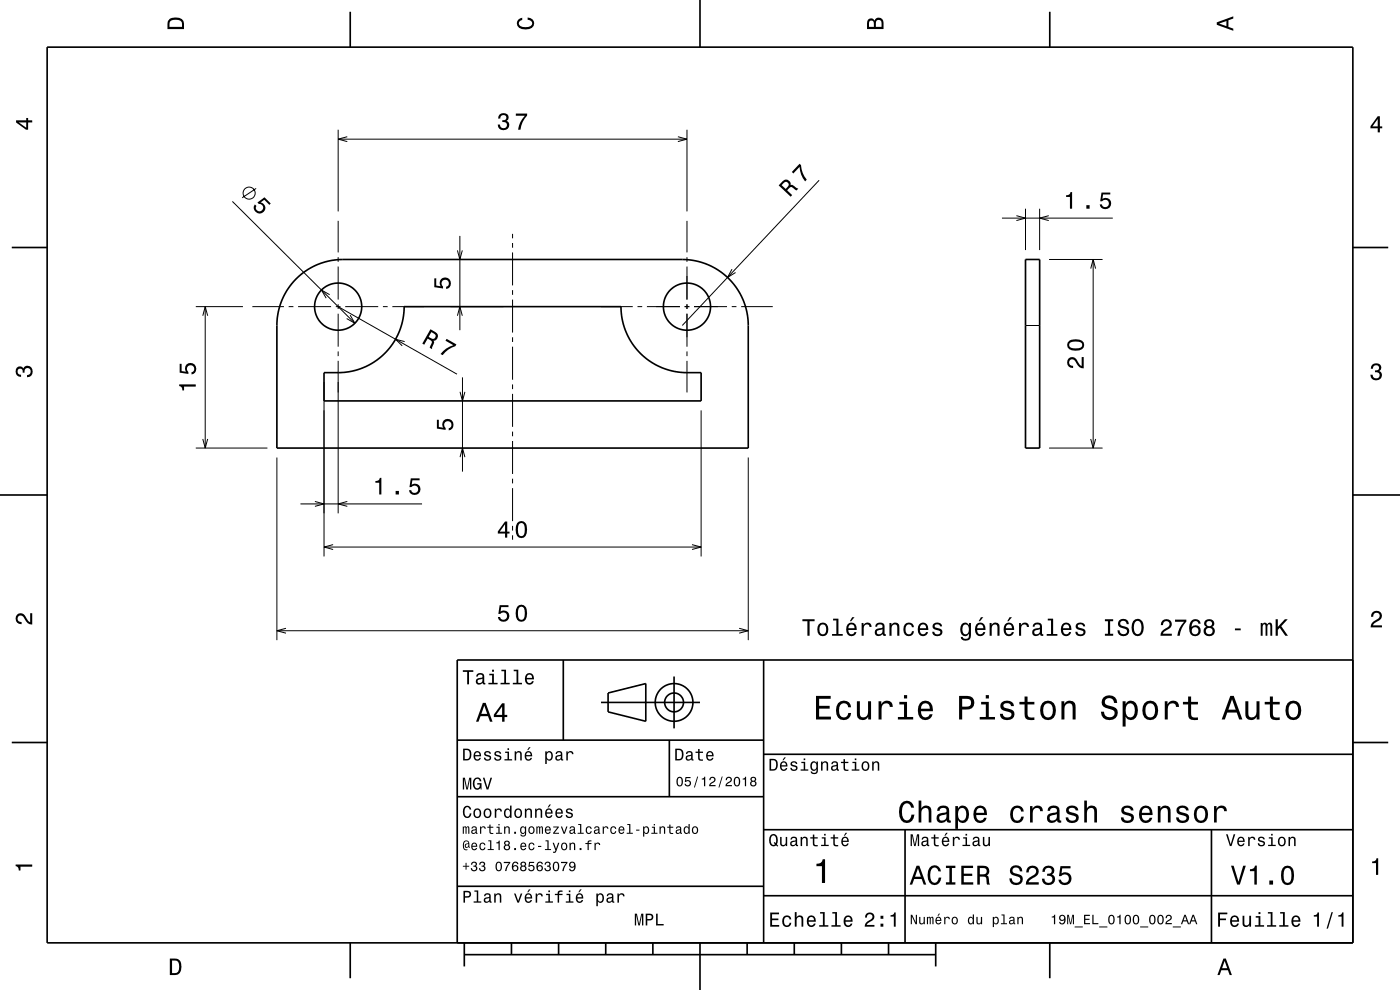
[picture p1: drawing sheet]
<svg xmlns="http://www.w3.org/2000/svg" width="297mm" height="210mm" viewBox="0 0 297 210" stroke-linecap="round" stroke-linejoin="round" font-family="sans-serif">
<g fill="none" stroke="#000" stroke-width=".21">
<path d="M54.3 40l-2.9 2M71.7 27.5v17.3M71.7 29.5h74M73.7 29l-2 .5 2 .5M143.8 29l1.9 .5-1.9 .5M145.7 27.5v17.3M173.8 38.2l-29.1 30.8M49.3 42.7l26 25.9M71.7 46.8v6.7M71.7 54.5v1M71.7 56.5v7M97 53.1l.6 1.9 .5-1.9"/>
<path d="M97.6 50v20M108.7 49.6v.9M108.7 51.5v1M108.7 53.5v7M145.7 46.8v6.7M145.7 54.5v1M145.7 56.5v7M155.3 57.1l-1 1.8 1.7-1.1M212.6 46.3h23.5M215.6 45.8l2 .5-2 .5M217.6 44.3v8.7M220.6 44.3v8.7"/>
<path d="M222.5 45.8l-1.9 .5 1.9 .5M222.6 55h11.3M231.4 57l.5-2 .5 2M231.9 55v40M41.5 65h10M43 67l.5-2 .6 2M43.5 65v30M53.5 65h6.7M61.2 65h1M63.2 65h7M69.9 62.5l-1.7-1 1 1.7M71.2 65h1"/>
<path d="M71.7 64.5v1M71.7 66.5v7M71.7 74.5v1M71.7 76.5v32.4M71.7 65l25.3 14.4M73.2 65h7M74.3 66.8l1 1.8-1.8-1M81.2 65h1M83.2 65h6.7M85.8 72.5l-1.9-.5 1.4 1.4M95.6 65h11.1M97 67l.6-2 .5 2"/>
<path d="M108.7 61.5v1M108.7 63.5v7M108.7 71.5v1M108.7 73.5v7M127.5 65h6.7M135.2 65h1M137.2 65h7M145.2 65h1M145.7 64.5v1M145.7 66.5v7M145.7 74.5v1M145.7 76.5v6.7"/>
<path d="M147.2 65h7M155.2 65h1M157.2 65h6.7M217.6 69h3M41.5 95h15.2M43 93.1l.5 1.9 .6-1.9M58.7 97v38.8M68.7 81v37M97.6 83.1l.5 1.9 .5-1.9M97.6 97l.5-2 .5 2M98.1 80v20M108.7 81.5v1"/>
<path d="M108.7 83.5v7M108.7 91.5v1M108.7 93.5v7M148.7 87v31M158.7 97v38.8M222.6 95h11.3M231.4 93.1l.5 1.9 .5-1.9M63.7 106.9h25.8M66.8 106.4l1.9 .5-1.9 .5M68.7 116h80M70.7 115.5l-2 .5 2 .6M73.7 106.4l-2 .5 2 .5"/>
<path d="M108.7 101.5v1M108.7 103.5v7M108.7 111.5v1M108.7 113.5v1M146.8 115.5l1.9 .5-1.9 .6M58.7 133.8h100M60.7 133.3l-2 .5 2 .5M156.8 133.3l1.9 .5-1.9 .5"/>
<circle cx="52.9" cy="41" r="1.28"/>
</g>
<g fill="none" stroke="#000" stroke-width=".35">
<path d="M10 10h277v190h-277zM74.3 2.5v7.5M148.5 0v10M222.7 2.5v7.5M2.5 52.5h7.5M62.8 59.1l1.9-1.6 2.4-1.3 2.7-.8 2.4-.3 72.5-.1 2.5 .3 2.4 .6 1.4 .6 1.7 1 2.5 2.2 1 1.4 .9 1.5 .8 1.5 .5 1.7 .3 3v26.2h-100l.1-27.4 .5-2.5 .8-2.1 1.1-1.9zM217.6 55h3v40h-3zM287 52.5h7.5M68.7 79h4.3l2.4-.5 2.8-1.1 2.5-1.6 2.2-2.4 1.6-2.5 .9-2.6 .3-3.3h46l.4 3.3 1 2.8 1.7 2.7 2.2 2.1 2.3 1.6 2.7 1 2.5 .5h4.2v6h-80zM0 105h10M287 105h10M119.5 140v17"/>
<path d="M162 140v60M287 140h-190v60M2.5 157.5h7.5M97 157h65M127.5 149h21M129 147l8-2v8l-8-2zM142 157v12M143 143.5v11M287 157.5h7.5M97 169h65M162 176h125M162 160h125"/>
<path d="M192 176v24M257 176v24M97 188h65M162 190h125M74.3 200v7.5M98.5 202.5h100M98.5 200v5M108.5 200v2.5M118.5 200v2.5M128.5 200v2.5M138.5 200v2.5M148.5 200v10"/>
<path d="M158.5 200v2.5M168.5 200v2.5M178.5 200v2.5M188.5 200v2.5M198.5 200v5M222.7 200v7.5"/>
<circle cx="71.7" cy="65" r="5"/>
<circle cx="145.7" cy="65" r="5"/>
<circle cx="143" cy="149" r="2"/>
<circle cx="143" cy="149" r="4"/>
</g>
<g fill="#000">
<path d="M36 4a2.18 2.18 0 0 0-.5 2.2h3.5v-1.2a1.43 1.43 0 0 0-1.7-1.3zM36.3 4.4a2.15 2.15 0 0 1 2.2 .3l.1 1h-2.6v-1z" fill-rule="evenodd"/>
<path d="M109.9 4.2l.9-.4v.4a.7 .7 0 0 0-.7 .5 .7 .7 0 0 0 .3 .8 1.7 1.7 0 0 0 2.5-.5 .9 .9 0 0 0-1-.8v-.5a1.24 1.24 0 0 1 1.4 1.1 1.24 1.24 0 0 1-1 1.4 2.22 2.22 0 0 1-2.5-.7l-.2-.5z" fill-rule="evenodd"/>
<path d="M184.2 4.2l-.3 .7v1.3h3.5v-1.3a.98 .98 0 0 0-.7-1.1 .98 .98 0 0 0-1.2 .6 .84 .84 0 0 0-1.3-.2zM184.5 4.5a.54 .54 0 0 1 .6-.1 .54 .54 0 0 1 .3 .6v.7h-1zM185.9 4.4a.62 .62 0 0 1 .8-.1 .62 .62 0 0 1 .3 .6v.8h-1.2z" fill-rule="evenodd"/>
<path d="M258.1 4.7v.6l3.5 1.2v-.4l-1-.4v-1.4l1-.4v-.4zM258.6 5l1.6-.5v1z" fill-rule="evenodd"/>
<path d="M3.4 25.5v.5l2.1 1.5h.5v-1.5h.8v-.5h-.8v-.5h-.4v.5zM4 26h1.6v1.1z" fill-rule="evenodd"/>
<path d="M106 24.3l-.3 .9h.4a.62 .62 0 0 1 .4-.8 .62 .62 0 0 1 .8 .3 .62 .62 0 0 1-.3 .8h-.4v.4a.72 .72 0 0 1 .9 .4 .72 .72 0 0 1-.5 1 .72 .72 0 0 1-.9-.5v-.4h-.5a1.18 1.18 0 0 0 1.5 1.2 1.18 1.18 0 0 0 .6-1.8l-.2-.2a.91 .91 0 0 0 .3-1.1 .91 .91 0 0 0-1-.5zM109.4 24.1v.5h1.9a5.2 5.2 0 0 0-1.4 2.9h.5a5.2 5.2 0 0 1 1.4-3v-.4z" fill-rule="evenodd"/>
<path d="M169.6 34.7l.3 .3a5.3 5.3 0 0 0 1.2 3.1l-.3 .4a5.2 5.2 0 0 1-1.2-3.1l-1.3 1.4-.3-.3z" fill-rule="evenodd"/>
<path d="M292.3 24.7l-1.6 2.1v.4h1.6v.9h.4v-.9h.5v-.4h-.5v-2.1zM292.3 25.2v1.6h-1.1z" fill-rule="evenodd"/>
<path d="M54.1 43.4l.3 .3a.8 .8 0 0 0 .6 1.1 .8 .8 0 0 0 .9-.8 .8 .8 0 0 0-1-.7l-.3-.3 1.5-1.2 1.3 1.4-.3 .3-1-1.1-.8 .5a1.21 1.21 0 0 1 .8 1.7 1.21 1.21 0 0 1-1.7 .6 1.21 1.21 0 0 1-.3-1.8z" fill-rule="evenodd"/>
<path d="M166 38.5l-.8 .8 2.5 2.4 .4-.3-1.1-1a.85 .85 0 0 1 1.2-.5l.8 .5 .3-.4-1.2-.8-.4 .1a.97 .97 0 0 0-.5-1.1 .97 .97 0 0 0-1.2 .3zM166.2 38.9a.6 .6 0 0 1 .9-.1 .6 .6 0 0 1-.1 .9l-.3 .4-.9-.8z" fill-rule="evenodd"/>
<path d="M226.2 41.4v.4h.8v2.5h.4v-3.6h-.3a.77 .77 0 0 1-.9 .7zM230.5 43.5v.8h.7v-.8zM233.7 40.8l-.3 1.9h.4a.79 .79 0 0 1 1.2-.2 .79 .79 0 0 1 0 1.2 .79 .79 0 0 1-1.2-.1v-.2h-.5a1.21 1.21 0 0 0 1.5 1 1.21 1.21 0 0 0 .8-1.6 1.21 1.21 0 0 0-1.7-.6l.1-.9h1.5v-.5z" fill-rule="evenodd"/>
<path d="M91.3 69.8l-1.7 3.1 .4 .2 .7-1.3a.84 .84 0 0 1 .8 1.1l-.3 .9 .4 .2 .5-1.4-.1-.3a.97 .97 0 0 0 .9-.8 .97 .97 0 0 0-.6-1.1zM91.5 70.4a1.09 1.09 0 0 1 .9 .9 .6 .6 0 0 1-.3 .6 .6 .6 0 0 1-.7-.2l-.5-.2z" fill-rule="evenodd"/>
<path d="M94.7 71.9l2.1 1.2-.2 .3a5.3 5.3 0 0 0-2.7 1.9l-.4-.2a5.2 5.2 0 0 1 2.7-1.9l-1.7-.9z" fill-rule="evenodd"/>
<path d="M92.1 59h.4v1.6l1 .1a1.21 1.21 0 0 1 .6-1.7 1.21 1.21 0 0 1 1.6 .8 1.21 1.21 0 0 1-1.1 1.5v-.5a.79 .79 0 0 0 .5-1 .79 .79 0 0 0-1-.4 .79 .79 0 0 0-.3 1.1l.2 .3v.4l-1.9-.3z" fill-rule="evenodd"/>
<path d="M226.7 76.1a1.2 1.2 0 0 0-.2 1.3 1.2 1.2 0 0 0 1.2 .7v-.5a.7 .7 0 0 1-.9-.5 .7 .7 0 0 1 .5-.9 .7 .7 0 0 1 .9 .5 1.8 1.8 0 0 0 1.7 1.4v-2.4h-.4v1.9a2.25 2.25 0 0 1-1.2-1.4 1.11 1.11 0 0 0-1.6-.1zM226.8 72.3a1.13 1.13 0 0 0-.4 1.2 1.13 1.13 0 0 0 1 .8 2.29 2.29 0 0 0 2.5-.6 1.14 1.14 0 0 0-.9-1.7 2.86 2.86 0 0 0-2.2 .3zM226.9 72.8a2.37 2.37 0 0 1 2.6 0v.7a2.38 2.38 0 0 1-2.6 0z" fill-rule="evenodd"/>
<path d="M291.1 77.4a1.08 1.08 0 0 1 1.4-.2 1.08 1.08 0 0 1 .4 1.2l-.3 .3a1.06 1.06 0 0 1 .5 1.3 1.06 1.06 0 0 1-1.2 .7 1.1 1.1 0 0 1-1.2-1.2h.5a.71 .71 0 0 0 1 .8 .71 .71 0 0 0 .1-1.3h-.6v-.4a.61 .61 0 0 0 .8-.3 .61 .61 0 0 0-.2-.8 .61 .61 0 0 0-.9 .2l-.1 .5h-.5z" fill-rule="evenodd"/>
<path d="M3.6 78a.86 .86 0 0 1 1.4 .2 1.06 1.06 0 0 1 1.2-.6 1.06 1.06 0 0 1 .7 1.2 1.1 1.1 0 0 1-1.2 1.2v-.4a.71 .71 0 0 0 .8-1 .71 .71 0 0 0-1.3-.1v.6h-.4a.61 .61 0 0 0-.3-.8 .61 .61 0 0 0-.8 .2 .61 .61 0 0 0 .2 .8l.6 .2v.4a1.15 1.15 0 0 1-1.2-.6 1.15 1.15 0 0 1 .3-1.3z" fill-rule="evenodd"/>
<path d="M38 81.5v.4a.77 .77 0 0 1 .7 .9h.3v-.8h2.5v-.5zM38.1 77.2v1.9l1.9 .2v-.4a.8 .8 0 0 1-.3-1.2 .8 .8 0 0 1 1.3 .1 .8 .8 0 0 1-.4 1.2v.4a1.21 1.21 0 0 0 1.1-1.5 1.21 1.21 0 0 0-1.7-.8 1.21 1.21 0 0 0-.5 1.8l-1-.2v-1.5z" fill-rule="evenodd"/>
<path d="M92.7 89h.4v1.6l.9 .1a1.21 1.21 0 0 1 .6-1.7 1.21 1.21 0 0 1 1.7 .8 1.21 1.21 0 0 1-1.1 1.5v-.5a.79 .79 0 0 0 .5-1 .79 .79 0 0 0-1.1-.4 .79 .79 0 0 0-.3 1.1l.2 .3v.4l-1.8-.3z" fill-rule="evenodd"/>
<path d="M79.6 102v.4h.9v2.5h.4v-3.5h-.3a.77 .77 0 0 1-1 .6zM83.9 104.1v.8h.7v-.8zM87.1 101.5l-.2 1.8h.4a.8 .8 0 0 1 1.2-.2 .8 .8 0 0 1-.1 1.2 .8 .8 0 0 1-1.2-.3h-.4a1.21 1.21 0 0 0 1.5 1 1.21 1.21 0 0 0 .8-1.6 1.21 1.21 0 0 0-1.8-.6l.2-.9h1.5v-.4z" fill-rule="evenodd"/>
<path d="M107.1 110.6l-1.5 2.1v.5h1.5v.8h.5v-.8h.5v-.4h-.5v-2.2zM107.1 111.2v1.6h-1.1zM109.7 111a2.67 2.67 0 0 0 .4 3 1.14 1.14 0 0 0 1.6-.9 2.31 2.31 0 0 0-.6-2.5l-.5-.1-.5 .1zM110.3 111h.6a2.37 2.37 0 0 1 0 2.6h-.6a2.37 2.37 0 0 1 0-2.6z" fill-rule="evenodd"/>
<path d="M3.6 130.4a1.22 1.22 0 0 1 2 .7l.4 .6 .4 .3v-1.9h.4v2.4a1.8 1.8 0 0 1-1.7-1.4 .71 .71 0 0 0-.9-.5 .71 .71 0 0 0-.5 .8 .71 .71 0 0 0 .9 .5v.5a1.18 1.18 0 0 1-1.2-.7 1.18 1.18 0 0 1 .2-1.3z" fill-rule="evenodd"/>
<path d="M106 128.4l-.3 1.8h.4a.79 .79 0 0 1 1.2-.2 .79 .79 0 0 1 0 1.2 .79 .79 0 0 1-1.1-.1l-.1-.2h-.5a1.21 1.21 0 0 0 1.5 1 1.21 1.21 0 0 0 .8-1.6 1.21 1.21 0 0 0-1.7-.6l.1-.9h1.6v-.4zM109.7 128.7a2.67 2.67 0 0 0 .4 3.1 1.14 1.14 0 0 0 1.6-.9 2.31 2.31 0 0 0-.6-2.5l-.5-.1-.5 .1zM110.3 128.8h.6a2.37 2.37 0 0 1 0 2.6h-.6a2.37 2.37 0 0 1 0-2.6z" fill-rule="evenodd"/>
<path d="M170.2 131.4v.4h1.1v3.1h.4v-3.1h1.1v-.4zM173.7 132.4a1.53 1.53 0 0 0 .9 2.6 1.48 1.48 0 0 0 1.1-1.5 1.48 1.48 0 0 0-1.1-1.4l-.5 .1zM174 132.7a.67 .67 0 0 1 .7-.2 .67 .67 0 0 1 .5 .5 1.11 1.11 0 0 1-.6 1.6 1.17 1.17 0 0 1-.6-1.9zM176.7 131.2v.4h.7v2.9h-.9v.4h2.3v-.4h-.9v-3.3zM180.8 130.9l-.5 .9h.3l.7-.9zM179.8 132.4a1.54 1.54 0 0 0 .8 2.6 1.07 1.07 0 0 0 1.1-.9h-.4l-.3 .3-.3 .2a.76 .76 0 0 1-.7-1h1.7a1.16 1.16 0 0 0-.4-1.3 1.16 1.16 0 0 0-1.5 .1zM180.2 132.7a.66 .66 0 0 1 .8-.2 .66 .66 0 0 1 .3 .8h-1.3zM182.8 132.2v2.7h.4v-1.6a.66 .66 0 0 1 .4-.8 .66 .66 0 0 1 .8 .3l.1 .2h.4a.89 .89 0 0 0-.7-.9 .89 .89 0 0 0-1 .5v-.4zM185.9 132.3l-.2 .6h.4a.55 .55 0 0 1 .6-.5 .55 .55 0 0 1 .4 .8h-.2a1 1 0 0 0-1 .2 1 1 0 0 0-.3 1.1 .93 .93 0 0 0 1.7 0l.1 .3 .5 .1v-.4h-.2v-1.6a1.02 1.02 0 0 0-.7-.8 1.02 1.02 0 0 0-1.1 .2zM186.1 133.8l1.1-.3a.77 .77 0 0 1-.2 .9 .77 .77 0 0 1-.9 0zM188.7 132.2v2.7h.4v-1.6a.63 .63 0 0 1 .4-.8 .63 .63 0 0 1 .8 .4v2h.5v-1.8a.89 .89 0 0 0-.6-1 .89 .89 0 0 0-1.1 .5v-.4zM192 132.4a1.53 1.53 0 0 0 .8 2.6 1.06 1.06 0 0 0 1.1-1.1h-.4a.67 .67 0 0 1-.7 .7 .67 .67 0 0 1-.7-.6 1.11 1.11 0 0 1 .7-1.6 .59 .59 0 0 1 .7 .6h.4a1.09 1.09 0 0 0-.8-.9 1.09 1.09 0 0 0-1.1 .3zM195 132.4a1.54 1.54 0 0 0 .8 2.6 1.07 1.07 0 0 0 1.1-.9h-.5l-.2 .3-.4 .2a.76 .76 0 0 1-.7-1h1.8a1.16 1.16 0 0 0-.5-1.3 1.16 1.16 0 0 0-1.4 .1zM195.3 132.7a.66 .66 0 0 1 .8-.2 .66 .66 0 0 1 .4 .8h-1.4zM198.1 132.3a.75 .75 0 0 0-.2 .8 .75 .75 0 0 0 .7 .5l.9 .4a.63 .63 0 0 1-.6 .6 .63 .63 0 0 1-.7-.6h-.4a1.07 1.07 0 0 0 1.2 .9 1.07 1.07 0 0 0 .9-1.2l-.4-.3-1.1-.3a.54 .54 0 0 1 .4-.7 .54 .54 0 0 1 .6 .5h.5a1.03 1.03 0 0 0-.7-.9 1.03 1.03 0 0 0-1.1 .3zM204 132.4a1.57 1.57 0 0 0 .8 2.6l.4-.2 .4-.4a.73 .73 0 0 1-.4 1.1 .73 .73 0 0 1-1-.4h-.4a1.1 1.1 0 0 0 1.3 .8 1.1 1.1 0 0 0 .9-1.2v-2.5h-.4v.4l-.4-.4a.9 .9 0 0 0-1.2 .2zM204.3 132.7a.64 .64 0 0 1 .7-.2 .64 .64 0 0 1 .5 .6 1.11 1.11 0 0 1-.7 1.5 1.2 1.2 0 0 1-.5-1.9zM208.1 130.9l-.5 .9h.3l.7-.9zM207.1 132.4a1.55 1.55 0 0 0 .8 2.6 1.07 1.07 0 0 0 1.1-.9h-.4l-.2 .3-.4 .2a.76 .76 0 0 1-.7-1h1.8a1.17 1.17 0 0 0-.5-1.3 1.17 1.17 0 0 0-1.5 .1zM207.5 132.7a.66 .66 0 0 1 .8-.2 .66 .66 0 0 1 .3 .8h-1.3zM209.9 132.2v2.7h.5v-1.6a.63 .63 0 0 1 .5-.9 .63 .63 0 0 1 .7 .8v1.7h.4v-1.8a.89 .89 0 0 0-.6-1 .89 .89 0 0 0-1 .5v-.4zM214.2 130.9l-.5 .9h.3l.7-.9zM213.2 132.4a1.54 1.54 0 0 0 .8 2.6 1.07 1.07 0 0 0 1.1-.9h-.4l-.3 .3-.3 .2a.76 .76 0 0 1-.7-1h1.7a1.16 1.16 0 0 0-.4-1.3 1.16 1.16 0 0 0-1.5 .1zM213.6 132.7a.66 .66 0 0 1 .8-.2 .66 .66 0 0 1 .3 .8h-1.3zM216.2 132.2v2.7h.4v-1.6a.66 .66 0 0 1 .4-.8 .66 .66 0 0 1 .8 .3l.1 .2h.4a.89 .89 0 0 0-.7-.9 .89 .89 0 0 0-1 .5v-.4zM219.3 132.3l-.2 .6h.4a.55 .55 0 0 1 .6-.5 .55 .55 0 0 1 .4 .8h-.2a1 1 0 0 0-1 .2 1 1 0 0 0-.3 1.1 .93 .93 0 0 0 1.7 0l.1 .3 .5 .1v-.4h-.2v-1.6a1.02 1.02 0 0 0-1.8-.6zM219.5 133.8l1.1-.3a.77 .77 0 0 1-.2 .9 .77 .77 0 0 1-.9 0zM222.3 131.2v.4h.7v2.9h-.9v.4h2.2v-.4h-.9v-3.3zM225.4 132.4a1.54 1.54 0 0 0 .8 2.6 1.07 1.07 0 0 0 1-.9h-.4l-.2 .3-.4 .2a.76 .76 0 0 1-.7-1h1.8a1.17 1.17 0 0 0-.5-1.3 1.17 1.17 0 0 0-1.4 .1zM225.7 132.7a.66 .66 0 0 1 .8-.2 .66 .66 0 0 1 .3 .8h-1.3zM228.4 132.3a.75 .75 0 0 0-.2 .8 .75 .75 0 0 0 .7 .5l.9 .4a.63 .63 0 0 1-.6 .6 .63 .63 0 0 1-.6-.6h-.5a1.07 1.07 0 0 0 1.2 .9 1.07 1.07 0 0 0 .9-1.2l-.4-.3-1.1-.3a.54 .54 0 0 1 .4-.7 .54 .54 0 0 1 .7 .5h.4a1.03 1.03 0 0 0-.7-.9 1.03 1.03 0 0 0-1.1 .3zM234.4 131.4v.4h.6v2.6h-.6v.5h1.8v-.5h-.7v-2.6h.7v-.4zM237.5 131.6a.96 .96 0 0 0-.3 1 .96 .96 0 0 0 .9 .6 .77 .77 0 0 1 .9 1 .83 .83 0 0 1-.9 .3 .83 .83 0 0 1-.6-.8h-.4a1.21 1.21 0 0 0 1.4 1.3 1.21 1.21 0 0 0 .8-1.8l-.8-.3a.71 .71 0 0 1-.9-.7 .7 .7 0 0 1 .8-.5 .7 .7 0 0 1 .6 .7h.5a1.16 1.16 0 0 0-.7-1.1 1.16 1.16 0 0 0-1.3 .3zM240.4 131.7a2.53 2.53 0 0 0 .4 3.1 1.21 1.21 0 0 0 1.7-.9 1.94 1.94 0 0 0-.9-2.6l-.8 .1zM241 131.8l.3-.1a1.7 1.7 0 0 1 .4 2.7l-.4 .1a1.69 1.69 0 0 1-.3-2.7zM246.6 131.7l-.3 .9h.4a.7 .7 0 0 1 .5-.8 .7 .7 0 0 1 .9 .5 .7 .7 0 0 1-.5 .8 1.8 1.8 0 0 0-1.4 1.8h2.4v-.5h-1.9a2.2 2.2 0 0 1 1.5-1.1 1.13 1.13 0 0 0 .1-1.7 1.13 1.13 0 0 0-1.7 .1zM249.3 131.4v.5h1.9a5.2 5.2 0 0 0-1.4 3h.5a5.3 5.3 0 0 1 1.4-3v-.5zM252.8 131.6a2.39 2.39 0 0 0 .2 3.3 1.16 1.16 0 0 0 1.5-.4 1.16 1.16 0 0 0-.2-1.5 1.16 1.16 0 0 0-1.5 0 1.02 1.02 0 0 1 .8-1.3 .58 .58 0 0 1 .6 .6h.5a1.12 1.12 0 0 0-.7-.9 1.12 1.12 0 0 0-1.2 .2zM252.8 133.8a.75 .75 0 0 1 1.4 0 .75 .75 0 0 1-1.4 0zM255.7 131.6a.83 .83 0 0 0 .2 1.4 1.11 1.11 0 0 0-.4 1.5 1.11 1.11 0 0 0 1.5 .4 1.03 1.03 0 0 0 .7-.9 1.03 1.03 0 0 0-.5-1 .89 .89 0 0 0 .4-1.1 .89 .89 0 0 0-1.1-.6zM255.8 133.9a.71 .71 0 0 1 1.4 0 .71 .71 0 0 1-1.4 0zM255.9 132.3a.6 .6 0 0 1 1.2 0 .6 .6 0 0 1-1.2 0zM262 133.3v.4h1.2v-.4zM267.5 132.2v2.7h.4v-1.9l.2-.5h.2l.2 .2v2.2h.4v-2.1l.3-.4 .2 .2 .1 .4v1.9h.4v-1.9a.69 .69 0 0 0-.5-.9l-.6 .3-.2-.2-.3-.1-.5 .3v-.2zM270.6 131.4v3.5h.5v-1.3l.4-.4 1.2 1.7h.5l-1.4-2.1 1.4-1.4h-.6l-1.5 1.6v-1.6z" fill-rule="evenodd"/>
<path d="M291.2 129.9a1.18 1.18 0 0 1 1.9 .3 1.18 1.18 0 0 1-1 1.7l-.5 .3-.3 .5h1.9v.4h-2.4a1.8 1.8 0 0 1 1.4-1.8 .71 .71 0 0 0 .5-.8 .71 .71 0 0 0-.9-.5 .71 .71 0 0 0-.5 .8h-.4z" fill-rule="evenodd"/>
<path d="M98.2 158.8v2.5h.9a1.37 1.37 0 0 0 .7-2.2 1.56 1.56 0 0 0-1.6-.3zM98.6 159.1a.98 .98 0 0 1 1.1 .7 .98 .98 0 0 1-.6 1.2h-.5zM100.7 159.6a1.04 1.04 0 0 0-.2 1.2 1.04 1.04 0 0 0 1 .5l.5-.5h-.3l-.4 .3a.54 .54 0 0 1-.5-.7h1.3a.83 .83 0 0 0-.4-.9 .83 .83 0 0 0-1 .1zM100.9 159.7l.2-.1a.47 .47 0 0 1 .5 .1 .47 .47 0 0 1 .1 .5h-.9zM102.9 159.5l-.2 .1a.69 .69 0 0 0 .9 .9l.2 .1a.43 .43 0 0 1-.4 .5 .43 .43 0 0 1-.4-.4h-.3a.74 .74 0 0 0 .9 .7 .74 .74 0 0 0 .5-1l-1-.4a.38 .38 0 0 1 .3-.5 .38 .38 0 0 1 .4 .4h.3a.78 .78 0 0 0-1.2-.4zM105.1 159.5l-.2 .1a.69 .69 0 0 0 .9 .9l.2 .1a.43 .43 0 0 1-.4 .5 .43 .43 0 0 1-.5-.4h-.3a.74 .74 0 0 0 .9 .7 .74 .74 0 0 0 .5-1l-.9-.4a.38 .38 0 0 1 .3-.5 .38 .38 0 0 1 .4 .4h.3a.77 .77 0 0 0-1.2-.4zM107.2 159.4v.3h.5v1.3h-.7v.3h1.6v-.3h-.6v-1.6zM107.7 158.7v.4h.3v-.4zM109.2 159.4v1.9h.3v-1.1a.45 .45 0 0 1 .4-.6 .45 .45 0 0 1 .5 .5v1.2h.3v-1.3a.63 .63 0 0 0-.5-.7 .63 .63 0 0 0-.7 .4v-.3zM112.2 158.5l-.4 .6h.3l.5-.6zM111.5 159.6a1.04 1.04 0 0 0-.2 1.2 1.04 1.04 0 0 0 1.1 .5l.5-.5h-.3l-.5 .3a.54 .54 0 0 1-.5-.7h1.3a.83 .83 0 0 0-.4-.9 .83 .83 0 0 0-1 .1zM111.8 159.7l.1-.1a.48 .48 0 0 1 .5 .1 .48 .48 0 0 1 .2 .5h-1zM115.7 159.4v2.7h.3v-1.1a.66 .66 0 0 0 .7 .4 .66 .66 0 0 0 .5-.6 .91 .91 0 0 0 0-1.1 .91 .91 0 0 0-1-.3l-.2 .3v-.3zM116.1 159.8a.45 .45 0 0 1 .5-.2 .45 .45 0 0 1 .3 .4 .65 .65 0 0 1 .1 .8 .65 .65 0 0 1-.7 .2 .98 .98 0 0 1-.2-1.2zM118.1 159.5l-.2 .4h.3a.39 .39 0 0 1 .4-.3 .39 .39 0 0 1 .3 .5h-.1a.65 .65 0 0 0-1 .4 .65 .65 0 0 0 .6 .9l.6-.3 .1 .2h.4v-.2l-.2-.1v-1.1a.72 .72 0 0 0-.5-.6 .72 .72 0 0 0-.7 .2zM118.2 160.6l.8-.3a.55 .55 0 0 1-.2 .7 .55 .55 0 0 1-.6 0zM120.1 159.4v1.9h.4v-1.1a.47 .47 0 0 1 .2-.6 .47 .47 0 0 1 .6 .2v.2h.4a.64 .64 0 0 0-.5-.7 .64 .64 0 0 0-.8 .4v-.3z" fill-rule="evenodd"/>
<path d="M98.2 142.2v.3h.9v2.7h.4v-2.7h.9v-.3zM101.3 143l-.3 .5h.4a.47 .47 0 0 1 .5-.4 .47 .47 0 0 1 .4 .6l-.2 .1a.84 .84 0 0 0-1 .2 .84 .84 0 0 0 0 1.1 .9 .9 0 0 0 1.3-.2l.1 .2 .5 .1v-.3l-.3-.1v-1.3a.87 .87 0 0 0-1.4-.5zM101.4 144.3l.9-.3a.66 .66 0 0 1-.1 .7 .66 .66 0 0 1-.8 .1zM103.8 142.9v.3h.6v1.6h-.8v.4h2v-.4h-.8v-1.9zM104.4 142.1v.4h.4v-.4zM106.4 142.1v.3h.6v2.4h-.8v.4h1.9v-.4h-.7v-2.7zM109 142.1v.3h.6v2.4h-.8v.4h1.9v-.4h-.7v-2.7zM111.6 143.1a1.32 1.32 0 0 0 .7 2.1 .9 .9 0 0 0 .9-.7h-.3l-.2 .3-.4 .1a.65 .65 0 0 1-.6-.8h1.6a1 1 0 0 0-.4-1.2 1 1 0 0 0-1.3 .2zM111.9 143.3a.57 .57 0 0 1 .7-.1 .57 .57 0 0 1 .3 .6h-1.2z" fill-rule="evenodd"/>
<path d="M102.4 149.1l-1.4 4h.5l.4-1.2h1.6l.4 1.2h.6l-1.5-4zM102.7 149.7l.7 1.7h-1.3zM106.5 149.2l-1.7 2.4v.5h1.7v1h.5v-1h.6v-.5h-.6v-2.4zM106.5 149.9v1.7h-1.3z" fill-rule="evenodd"/>
<path d="M143.2 158.8v2.5h.9a1.37 1.37 0 0 0 .7-2.2 1.56 1.56 0 0 0-1.6-.3zM143.6 159.1a.98 .98 0 0 1 1.1 .7 .98 .98 0 0 1-.6 1.2h-.5zM145.7 159.5l-.2 .4h.3a.39 .39 0 0 1 .5-.3 .39 .39 0 0 1 .3 .5h-.2a.65 .65 0 0 0-.9 .4 .65 .65 0 0 0 .5 .9l.7-.3v.2h.4v-.2l-.1-.1-.1-1.1a.73 .73 0 0 0-.4-.6 .73 .73 0 0 0-.8 .2zM145.8 160.6l.8-.3a.55 .55 0 0 1-.1 .7 .55 .55 0 0 1-.7 0zM148.1 158.9v.5h-.5v.3h.5v1.3a.75 .75 0 0 0 1 .4v-.3a.48 .48 0 0 1-.7-.3v-1.1h.7v-.3h-.7v-.5zM150 159.6a1.04 1.04 0 0 0-.2 1.2 1.04 1.04 0 0 0 1.1 .5l.5-.5h-.4l-.4 .3a.54 .54 0 0 1-.5-.7h1.3a.83 .83 0 0 0-.4-.9 .83 .83 0 0 0-1 .1zM150.3 159.7l.1-.1a.48 .48 0 0 1 .5 .1 .48 .48 0 0 1 .2 .5h-1z" fill-rule="evenodd"/>
<path d="M173.1 147.6v5h3.2v-.6h-2.5v-1.7h2.2v-.6h-2.2v-1.5h2.4v-.6zM177.8 149.2a2.59 2.59 0 0 0 .5 3.4 1.58 1.58 0 0 0 2.3-1.4h-.6a.95 .95 0 0 1-.9 1 .95 .95 0 0 1-1-.9 1.59 1.59 0 0 1 .9-2.1 .85 .85 0 0 1 .9 .8h.7a1.56 1.56 0 0 0-1.1-1.3 1.56 1.56 0 0 0-1.7 .5zM181.8 148.8v2.5a1.27 1.27 0 0 0 .9 1.4 1.27 1.27 0 0 0 1.5-.7v.6h.6v-3.8h-.6v2.2a.92 .92 0 0 1-.6 1.1 .92 .92 0 0 1-1.2-.4v-2.9zM186.4 148.8v3.8h.6v-2.2a.95 .95 0 0 1 .5-1.1 .95 .95 0 0 1 1.2 .3l.1 .4h.6a1.28 1.28 0 0 0-1-1.4 1.28 1.28 0 0 0-1.4 .8v-.6zM190.8 148.9v.5h1v2.7h-1.3v.5h3.2v-.5h-1.3v-3.2zM191.8 147.4v.8h.6v-.8zM195.1 149.2a2.62 2.62 0 0 0 .5 3.4 1.57 1.57 0 0 0 2.2-1.1h-.6l-.3 .5-.5 .2a1.08 1.08 0 0 1-1-1.3h2.5a1.66 1.66 0 0 0-.7-2 1.66 1.66 0 0 0-2.1 .3zM195.6 149.5a.94 .94 0 0 1 1.2-.2 .94 .94 0 0 1 .5 1h-1.9zM203.5 147.6v5h.6v-2.1h.8a1.47 1.47 0 0 0 1.8-1.2 1.47 1.47 0 0 0-1.5-1.7zM204.1 148.2a1.6 1.6 0 0 1 1.8 .5 .86 .86 0 0 1 0 .9 .86 .86 0 0 1-.9 .3h-.9zM208.1 148.9v.5h1v2.7h-1.3v.5h3.3v-.5h-1.3v-3.2zM209.1 147.4v.8h.7v-.8zM212.6 148.9a1.08 1.08 0 0 0-.3 1.2 1.08 1.08 0 0 0 1 .7l1.1 .4a.57 .57 0 0 1 .2 .6 .57 .57 0 0 1-.5 .4 .96 .96 0 0 1-1.4-.8h-.6a1.6 1.6 0 0 0 1.3 1.4 1.6 1.6 0 0 0 1.7-.8 1.13 1.13 0 0 0-1-1.6l-1.1-.3-.2-.4a.87 .87 0 0 1 .9-.5 .87 .87 0 0 1 .8 .6h.6a1.41 1.41 0 0 0-2.1-1.1zM217.4 147.8v1.1h-1.1v.5h1.1v2.6l.2 .4 .4 .3h1.4v-.5a.97 .97 0 0 1-1.4-.5v-2.3h1.4v-.5h-1.4v-1.1zM221.1 149.2a2.56 2.56 0 0 0 .5 3.4 1.72 1.72 0 0 0 1.8-.2 1.72 1.72 0 0 0 .6-1.7 1.7 1.7 0 0 0-.9-1.9 1.7 1.7 0 0 0-2 .4zM221.6 149.6a.96 .96 0 0 1 1-.4 .96 .96 0 0 1 .7 .8 1.59 1.59 0 0 1-1 2.2 1.19 1.19 0 0 1-1-1.5zM225.2 148.8v3.8h.6v-2.2a.97 .97 0 0 1 .5-1.1 .97 .97 0 0 1 1.1 .2l.1 .7v2.4h.7v-2.5a1.27 1.27 0 0 0-.9-1.4 1.27 1.27 0 0 0-1.5 .6v-.5zM234.1 147.9a1.38 1.38 0 0 0-.3 1.5 1.38 1.38 0 0 0 1.3 .9 1.25 1.25 0 0 1 1.4 .9 1.15 1.15 0 0 1-1.3 .9 1.15 1.15 0 0 1-1-1.1h-.7a1.8 1.8 0 0 0 1.7 1.8 1.8 1.8 0 0 0 1.9-1.6 1.46 1.46 0 0 0-1.5-1.4l-.6-.2a.83 .83 0 0 1-.5-1.1 .83 .83 0 0 1 1.2-.3l.5 .5 .1 .4h.7a1.67 1.67 0 0 0-1-1.6 1.67 1.67 0 0 0-1.9 .4zM238.2 148.8v5.3h.6v-2.1a1.32 1.32 0 0 0 1.4 .7 1.32 1.32 0 0 0 1.1-1.1 2.43 2.43 0 0 0-.8-2.8 1.21 1.21 0 0 0-1.7 .5v-.5zM239.1 149.6a.9 .9 0 0 1 .9-.4 .9 .9 0 0 1 .7 .8 1.61 1.61 0 0 1-.9 2.2 1.18 1.18 0 0 1-1-1.5zM242.8 149.2a2.56 2.56 0 0 0 .5 3.4 1.72 1.72 0 0 0 1.8-.2 1.72 1.72 0 0 0 .6-1.7 1.7 1.7 0 0 0-.9-1.9 1.7 1.7 0 0 0-2 .4zM243.3 149.6a.96 .96 0 0 1 1-.4 .96 .96 0 0 1 .7 .8 1.59 1.59 0 0 1-1 2.2 1.19 1.19 0 0 1-1-1.5zM247.1 148.8v3.8h.6v-2.2a.95 .95 0 0 1 .5-1.1 .95 .95 0 0 1 1.2 .3l.1 .4h.6a1.28 1.28 0 0 0-1-1.4 1.28 1.28 0 0 0-1.4 .8v-.6zM252 147.8v1.1h-1v.5h1l.1 2.6 .2 .4 .4 .3h1.4v-.5a.97 .97 0 0 1-1.4-.5v-2.3h1.4v-.5h-1.4v-1.1zM261 147.6l-1.8 5h.6l.6-1.4h2l.5 1.4h.7l-1.9-5zM261.4 148.3l.7 2.2h-1.5zM264.2 148.8v2.5a1.27 1.27 0 0 0 .9 1.4 1.27 1.27 0 0 0 1.5-.7v.6h.6v-3.8h-.6v2.2a.92 .92 0 0 1-.6 1.1 .92 .92 0 0 1-1.1-.4l-.1-2.9zM269.4 147.8v1.1h-1.1v.5h1.1v2.6l.2 .4 .4 .3 .7 .1 .8-.1v-.5a.97 .97 0 0 1-1.4-.5l-.1-2.3h1.5v-.5h-1.5v-1.1zM273.1 149.2a2.56 2.56 0 0 0 .6 3.4 1.72 1.72 0 0 0 1.8-.2 1.72 1.72 0 0 0 .6-1.7 1.7 1.7 0 0 0-.9-1.9 1.7 1.7 0 0 0-2.1 .4zM273.6 149.6a.96 .96 0 0 1 1-.4 .96 .96 0 0 1 .7 .8 1.59 1.59 0 0 1-.9 2.2 1.19 1.19 0 0 1-1.1-1.5z" fill-rule="evenodd"/>
<path d="M98.2 175.3v1.6h.2v-1.2l.2-.2 .2 .2v1.2h.2v-1.2l.2-.2 .1 .3v1.1h.3l-.1-1.5-.2-.1-.3 .2-.3-.2-.3 .2v-.2zM100.2 175.4l-.2 .4h.2a.31 .31 0 0 1 .4-.3 .31 .31 0 0 1 .2 .4 .61 .61 0 0 0-.7 .2 .61 .61 0 0 0 0 .7 .61 .61 0 0 0 .8-.1l.1 .1 .3 .1v-.2l-.1-.1-.1-.9a.58 .58 0 0 0-.3-.4 .58 .58 0 0 0-.6 .1zM100.3 176.3l.6-.2v.2a.34 .34 0 0 1-.3 .4 .34 .34 0 0 1-.4-.4zM101.8 175.3v1.6h.3l.1-1.3 .4-.1 .2 .3h.2a.51 .51 0 0 0-.3-.5 .51 .51 0 0 0-.6 .3v-.3zM103.8 174.9v.5h-.4v.2h.4v1a.6 .6 0 0 0 .8 .3v-.2l-.5-.1v-.3v-.7h.5v-.2h-.5v-.5zM105.3 175.4v.2h.4v1.1h-.5v.2h1.3v-.2h-.5v-1.3zM105.7 174.8v.3h.3v-.3zM106.9 175.3v1.6h.3v-1.1l.4-.3 .3 .2v1.2h.2v-1.1a.51 .51 0 0 0-.3-.5 .51 .51 0 0 0-.6 .3v-.3zM109.1 176.4v.5h.4v-.5zM110.5 175.5a.85 .85 0 0 0-.2 .9 .85 .85 0 0 0 .8 .5l.3-.3a.42 .42 0 0 1-.2 .6 .42 .42 0 0 1-.6-.2h-.2a.63 .63 0 0 0 .7 .5 .63 .63 0 0 0 .5-.7v-1.5h-.2v.3l-.5-.3zM110.7 175.6l.1-.1a.56 .56 0 0 1 .6 .6 .56 .56 0 0 1-.6 .6l-.2-.3zM112.3 175.5a.83 .83 0 0 0-.2 1 .83 .83 0 0 0 .9 .4 .79 .79 0 0 0 .4-1.1 .79 .79 0 0 0-1.1-.3zM112.4 175.6l.2-.1a.56 .56 0 0 1 .6 .6 .56 .56 0 0 1-.6 .6l-.2-.3zM113.8 175.3v1.6h.2v-1.2l.2-.2 .2 .2v1.2h.2v-1.2l.2-.2 .2 .3v1.1h.2l-.1-1.5-.2-.1-.3 .2-.3-.2-.3 .2v-.2zM115.8 175.5a.83 .83 0 0 0-.2 .9 .83 .83 0 0 0 .8 .5l.4-.5-.7 .3-.3-.5h1.1v-.2a.64 .64 0 0 0-.4-.7 .64 .64 0 0 0-.7 .2zM116 175.6l.4-.1 .2 .5h-.8zM117.4 175.3v.2h.8l-.9 1.2v.2h1.3v-.2h-.9l.8-1.2v-.2zM119 175.3l.6 1.6h.2l.6-1.6h-.3l-.4 1.3-.5-1.3zM121 175.4l-.2 .4h.3a.31 .31 0 0 1 .4-.3 .31 .31 0 0 1 .2 .4 .61 .61 0 0 0-.8 .2 .61 .61 0 0 0 0 .7 .61 .61 0 0 0 .8-.1l.1 .1 .3 .1-.1-.3v-.9a.58 .58 0 0 0-1-.3zM121.1 176.3l.6-.2v.2a.34 .34 0 0 1-.3 .4 .34 .34 0 0 1-.4-.4zM122.7 174.8v.2h.4v1.7h-.6v.2h1.3v-.2h-.5v-1.9zM124.4 175.5a.83 .83 0 0 0-.1 .9 .83 .83 0 0 0 .9 .5l.3-.6h-.2l-.2 .4a.58 .58 0 0 1-.6-.6 .58 .58 0 0 1 .6-.6l.2 .3h.2a.62 .62 0 0 0-.4-.5 .62 .62 0 0 0-.7 .2zM126.2 175.4l-.2 .4h.3a.31 .31 0 0 1 .4-.3 .31 .31 0 0 1 .2 .4 .61 .61 0 0 0-.7 .2 .61 .61 0 0 0-.1 .7 .61 .61 0 0 0 .8-.1l.1 .1 .3 .1-.1-.3v-.9a.58 .58 0 0 0-.4-.4 .58 .58 0 0 0-.6 .1zM126.3 176.3l.6-.2v.2a.34 .34 0 0 1-.3 .4 .34 .34 0 0 1-.4-.4zM127.9 175.3v1.6h.2l.1-1.3 .4-.1 .2 .3h.3a.51 .51 0 0 0-.4-.5 .51 .51 0 0 0-.6 .3v-.3zM129.6 175.5a.83 .83 0 0 0-.1 .9 .83 .83 0 0 0 .9 .5l.3-.6h-.2l-.2 .4a.58 .58 0 0 1-.6-.6 .58 .58 0 0 1 .6-.6l.2 .3h.2a.63 .63 0 0 0-.4-.5 .63 .63 0 0 0-.7 .2zM131.4 175.5a.83 .83 0 0 0-.2 .9 .83 .83 0 0 0 .8 .5l.4-.5-.7 .3-.2-.5h1v-.2a.64 .64 0 0 0-.4-.7 .64 .64 0 0 0-.7 .2zM131.6 175.6l.4-.1 .2 .5h-.7zM133.1 174.8v.2h.4v1.7h-.5v.2h1.2v-.2h-.5v-1.9zM135 176v.2h.7v-.2zM136.4 175.3v2.2h.3v-.9a.53 .53 0 0 0 .5 .3 .53 .53 0 0 0 .5-.5 .73 .73 0 0 0 0-.8 .73 .73 0 0 0-.8-.3l-.2 .3v-.3zM136.8 175.6l.1-.1a.56 .56 0 0 1 .6 .6 .56 .56 0 0 1-.6 .6l-.2-.3zM138.3 175.4v.2h.4v1.1h-.5v.2h1.3v-.2h-.6v-1.3zM138.7 174.8v.3h.3v-.3zM139.9 175.3v1.6h.3v-1.1l.4-.3 .2 .2 .1 1.2h.2v-1.1a.51 .51 0 0 0-.3-.5 .51 .51 0 0 0-.6 .3v-.3zM142 174.9v.5h-.5v.2h.5v1a.6 .6 0 0 0 .8 .3v-.2l-.5-.1-.1-.3v-.7h.6v-.2h-.6v-.5zM143.5 175.4l-.1 .4h.2a.31 .31 0 0 1 .4-.3 .31 .31 0 0 1 .2 .4 .61 .61 0 0 0-.7 .2 .61 .61 0 0 0-.1 .7 .61 .61 0 0 0 .9-.1l.1 .1 .3 .1-.2-.3v-.9a.58 .58 0 0 0-.4-.4 .58 .58 0 0 0-.6 .1zM143.6 176.3l.7-.2v.2a.34 .34 0 0 1-.4 .4 .34 .34 0 0 1-.3-.4zM145.2 175.5a.85 .85 0 0 0-.2 .9 .85 .85 0 0 0 .8 .5l.3-.3v.3h.2v-2.1h-.2v.8l-.5-.3zM145.4 175.6l.1-.1a.56 .56 0 0 1 .6 .6 .56 .56 0 0 1-.6 .6l-.2-.3zM146.9 175.5a.83 .83 0 0 0-.1 1 .83 .83 0 0 0 .9 .4 .79 .79 0 0 0 .4-1.1 .79 .79 0 0 0-1.2-.3zM147.1 175.6l.2-.1a.56 .56 0 0 1 .6 .6 .56 .56 0 0 1-.6 .6l-.2-.3z" fill-rule="evenodd"/>
<path d="M98.2 165v2.5h.3v-2.3l.4 2.3h.3l.5-2.3v2.3h.3v-2.5h-.5l-.4 2.2-.5-2.2zM100.6 165.3a1.43 1.43 0 0 0 .6 2.2l.4-.1 .3-.3 .1 .4h.2v-1.4h-1v.3h.6a.61 .61 0 0 1-.8 .8 1.45 1.45 0 0 1 0-1.9 .51 .51 0 0 1 .8 .4h.3a.85 .85 0 0 0-.6-.8 .85 .85 0 0 0-.9 .4zM102.4 165l.8 2.5h.4l.8-2.5h-.4l-.6 2.1-.6-2.1z" fill-rule="evenodd"/>
<path d="M98.4 171.2a1.45 1.45 0 0 0 .7 2.3 .94 .94 0 0 0 .9-1h-.3a.59 .59 0 0 1-.8 .7 1.31 1.31 0 0 1 .2-2l.3 .1 .2 .4h.4a.85 .85 0 0 0-.6-.8 .85 .85 0 0 0-1 .3zM100.6 171.7a1.04 1.04 0 0 0-.1 1.3 1.04 1.04 0 0 0 1.1 .5 1.04 1.04 0 0 0 .5-1.3 1.04 1.04 0 0 0-1.2-.7zM100.9 171.9a.48 .48 0 0 1 .5-.1 .48 .48 0 0 1 .3 .4 .66 .66 0 0 1 0 .7 .66 .66 0 0 1-.7 .3 .98 .98 0 0 1-.1-1.3zM102.8 171.7a1.04 1.04 0 0 0-.2 1.3 1.04 1.04 0 0 0 1.2 .5 1.04 1.04 0 0 0 .5-1.3 1.04 1.04 0 0 0-1.2-.7zM103 171.9a.48 .48 0 0 1 .5-.1 .48 .48 0 0 1 .4 .4 .66 .66 0 0 1 0 .7 .66 .66 0 0 1-.7 .3 .97 .97 0 0 1-.2-1.3zM105 171.5v2h.3v-1.1a.47 .47 0 0 1 .2-.6 .47 .47 0 0 1 .6 .2l.1 .1h.3a.64 .64 0 0 0-.5-.6 .64 .64 0 0 0-.7 .4v-.4zM107.1 171.7a1.06 1.06 0 0 0-.2 1.2 1.06 1.06 0 0 0 .9 .6l.4-.3v.3h.3v-2.6h-.3v.9a.63 .63 0 0 0-1.1-.1zM107.4 171.9a.44 .44 0 0 1 .4-.1 .44 .44 0 0 1 .4 .4 .65 .65 0 0 1 0 .7 .65 .65 0 0 1-.7 .3l-.2-.4zM109.3 171.7a1.04 1.04 0 0 0-.1 1.3 1.04 1.04 0 0 0 1.1 .5 1.04 1.04 0 0 0 .5-1.3 1.04 1.04 0 0 0-1.2-.7zM109.5 171.9a.48 .48 0 0 1 .6-.1 .48 .48 0 0 1 .3 .4 .66 .66 0 0 1 0 .7 .66 .66 0 0 1-.7 .3 .98 .98 0 0 1-.2-1.3zM111.4 171.5v2h.3v-1.1a.45 .45 0 0 1 .3-.7 .45 .45 0 0 1 .5 .6v1.2h.4v-1.3a.63 .63 0 0 0-.5-.7 .63 .63 0 0 0-.7 .3v-.3zM113.5 171.5v2h.3v-1.1a.45 .45 0 0 1 .3-.6 .45 .45 0 0 1 .6 .2v1.5h.3v-1.3a.63 .63 0 0 0-.4-.7 .63 .63 0 0 0-.8 .3v-.3zM116.5 170.7l-.3 .6h.2l.5-.6zM115.9 171.7a1.04 1.04 0 0 0-.2 1.2 1.04 1.04 0 0 0 1 .6l.5-.6h-.3l-.4 .4a.54 .54 0 0 1-.5-.7h1.2a.83 .83 0 0 0-.3-1 .83 .83 0 0 0-1 .1zM116.1 171.9l.2-.1a.47 .47 0 0 1 .4 .1 .47 .47 0 0 1 .2 .4h-.9zM118 171.7a1.04 1.04 0 0 0-.2 1.2 1.04 1.04 0 0 0 1.1 .6l.5-.6h-.3l-.5 .4a.53 .53 0 0 1-.5-.7h1.3a.83 .83 0 0 0-.3-1 .83 .83 0 0 0-1.1 .1zM118.3 171.9l.1-.1a.47 .47 0 0 1 .5 .1 .47 .47 0 0 1 .2 .4h-1zM120.2 171.6l-.1 .2a.69 .69 0 0 0 .8 .9l.3 .1a.43 .43 0 0 1-.4 .5 .43 .43 0 0 1-.5-.4h-.3a.74 .74 0 0 0 .9 .7 .74 .74 0 0 0 .5-1.1l-1-.3a.38 .38 0 0 1 .3-.5 .38 .38 0 0 1 .5 .3h.3a.77 .77 0 0 0-1.3-.4z" fill-rule="evenodd"/>
<path d="M98.5 178.4a1.51 1.51 0 0 0 .1 1.9h.6v-.2a.49 .49 0 0 1-.8-.4 .96 .96 0 0 1 .5-1.2l.3 .1 .1 .2a.65 .65 0 0 0-.6 .9l.3 .2 .4-.3 .2 .2v-.1a1.03 1.03 0 0 0-.8-1.4zM98.9 179.2l.5-.2-.1 .6h-.4zM100.1 178.9a.83 .83 0 0 0-.1 1 .83 .83 0 0 0 .8 .4l.4-.4-.7 .2-.3-.5h1v-.1a.64 .64 0 0 0-.3-.7 .64 .64 0 0 0-.8 .1zM100.3 179.1l.5-.1 .2 .4h-.8zM101.9 178.9a.83 .83 0 0 0-.2 1 .83 .83 0 0 0 .9 .4l.4-.5h-.3l-.2 .3a.58 .58 0 0 1-.6-.6 .58 .58 0 0 1 .6-.5l.2 .3h.3a.62 .62 0 0 0-.5-.6 .62 .62 0 0 0-.6 .2zM103.6 178.3v.2h.4v1.6h-.5v.2h1.3v-.2h-.6v-1.8zM105.3 178.7v.2h.5v1.4h.2v-2zM107.1 178.5l-.2 .5 .3 .2a.62 .62 0 0 0-.1 1 .62 .62 0 0 0 .9 0 .62 .62 0 0 0-.1-1 .55 .55 0 0 0 .2-.7 .55 .55 0 0 0-.8-.2zM107.1 179.8a.41 .41 0 0 1 .8 0 .41 .41 0 0 1-.8 0zM107.2 178.9a.35 .35 0 0 1 .7 0 .35 .35 0 0 1-.7 0zM109.1 179.9v.4h.4v-.4zM110.5 178.9a.83 .83 0 0 0-.1 1 .83 .83 0 0 0 .8 .4l.4-.4-.7 .2-.3-.5h1.1v-.1a.64 .64 0 0 0-.4-.7 .64 .64 0 0 0-.8 .1zM110.7 179.1l.5-.1 .2 .4h-.8zM112.3 178.9a.83 .83 0 0 0-.2 1 .83 .83 0 0 0 .9 .4l.4-.5h-.3l-.2 .3a.58 .58 0 0 1-.5-.6 .58 .58 0 0 1 .5-.5l.2 .3h.3a.63 .63 0 0 0-.5-.6 .63 .63 0 0 0-.6 .2zM114.1 179.4v.3h.7v-.3zM115.7 178.3v.2h.4v1.6h-.5v.2h1.3v-.2h-.5v-1.8zM117.2 178.8l.6 1.6-.1 .3h-.4v.2h.4l.3-.2 .7-1.9h-.3l-.4 1.2-.5-1.2zM119.2 178.9a.83 .83 0 0 0-.1 1 .83 .83 0 0 0 .9 .4 .79 .79 0 0 0 .3-1.1 .79 .79 0 0 0-1.1-.3zM119.4 179.1l.1-.1a.56 .56 0 0 1 .6 .5 .56 .56 0 0 1-.6 .6l-.2-.3zM120.8 178.8v1.5h.3v-1.1l.4-.3 .3 .3v1.1h.2v-1a.51 .51 0 0 0-.3-.6 .51 .51 0 0 0-.6 .3v-.2zM123 179.9v.4h.4v-.4zM124.2 178.8v.2h.4v1.3h.3v-1.3h.6v-.2h-.6l.1-.3h.5v-.2h-.3a.46 .46 0 0 0-.6 .5zM126.1 178.8v1.5h.3l.1-1.2 .4-.1 .2 .3h.2a.51 .51 0 0 0-.4-.6 .51 .51 0 0 0-.5 .3v-.2z" fill-rule="evenodd"/>
<path d="M143.7 165a1.16 1.16 0 0 0 .5 1.8 1.16 1.16 0 0 0 .5-1.8 .63 .63 0 0 0-1 0zM144 165.1l.2-.1a.98 .98 0 0 1 0 1.6l-.2-.1-.2-.3v-.7zM145.4 164.8l-.1 1.1h.2a.46 .46 0 0 1 .7-.2 .46 .46 0 0 1 0 .8 .46 .46 0 0 1-.7-.2h-.3a.69 .69 0 0 0 .9 .6 .69 .69 0 0 0 .4-1 .69 .69 0 0 0-1-.3l.1-.5h.9v-.3zM147.9 164.7l-.7 2.3h.2l.7-2.3zM148.9 165.1v.3h.4v1.4h.3v-2zM150.7 164.9l-.2 .6h.2a.4 .4 0 0 1 .3-.5 .4 .4 0 0 1 .5 .3 .4 .4 0 0 1-.3 .5l-.1 .1a.95 .95 0 0 0-.7 .9h1.4v-.3h-1.1l.5-.4a.67 .67 0 0 0 .5-1 .67 .67 0 0 0-1-.2zM153.1 164.7l-.7 2.3h.2l.7-2.3zM154.1 164.9l-.2 .6h.3a.4 .4 0 0 1 .3-.5 .4 .4 0 0 1 .5 .3 .4 .4 0 0 1-.3 .5l-.2 .1a.93 .93 0 0 0-.6 .9h1.4v-.3h-1.1l.5-.4a.67 .67 0 0 0 .5-1 .67 .67 0 0 0-1.1-.2zM155.8 165a1.15 1.15 0 0 0 .5 1.8 1.16 1.16 0 0 0 .5-1.8 .63 .63 0 0 0-1 0zM156.1 165.1l.2-.1a.98 .98 0 0 1 0 1.6l-.2-.1-.2-.3v-.7zM157.6 165.1v.3h.4v1.4h.3v-2zM159.4 164.9l-.2 .5 .2 .3a.62 .62 0 0 0-.1 .9 .62 .62 0 0 0 1 0 .62 .62 0 0 0-.1-.9 .57 .57 0 0 0 0-.9 .57 .57 0 0 0-.8 .1zM159.4 166.2a.41 .41 0 0 1 .8 0 .41 .41 0 0 1-.8 0zM159.5 165.3a.34 .34 0 0 1 .6 0 .34 .34 0 0 1-.6 0z" fill-rule="evenodd"/>
<path d="M163.2 161v2.5h.9a1.37 1.37 0 0 0 .7-2.2 1.58 1.58 0 0 0-1.6-.3zM163.6 161.3a.98 .98 0 0 1 1.1 .7 .98 .98 0 0 1-.6 1.2h-.5zM166.4 160.7l-.4 .6h.2l.5-.6zM165.7 161.7a1.04 1.04 0 0 0-.2 1.2 1.04 1.04 0 0 0 1 .6l.5-.6h-.3l-.4 .4a.54 .54 0 0 1-.5-.7h1.3a.83 .83 0 0 0-.4-1 .83 .83 0 0 0-1 .1zM165.9 161.9l.2-.1a.48 .48 0 0 1 .5 .1 .48 .48 0 0 1 .1 .4h-.9zM167.9 161.6l-.2 .2a.68 .68 0 0 0 .9 .9l.2 .1a.43 .43 0 0 1-.4 .5 .43 .43 0 0 1-.4-.4h-.3a.74 .74 0 0 0 .9 .7 .74 .74 0 0 0 .5-1.1l-1-.3a.38 .38 0 0 1 .3-.5 .38 .38 0 0 1 .4 .4l.3-.1a.78 .78 0 0 0-1.2-.4zM170 161.6v.3h.5v1.3h-.7v.3h1.7v-.3h-.7v-1.6zM170.5 160.9v.3h.3v-.3zM172.1 161.7a1.06 1.06 0 0 0-.2 1.2 1.06 1.06 0 0 0 .9 .6l.4-.3a.52 .52 0 0 1-.2 .7 .52 .52 0 0 1-.7-.3h-.3a.78 .78 0 0 0 .9 .6 .78 .78 0 0 0 .6-.8v-1.9h-.3v.4l-.2-.3a.64 .64 0 0 0-.9 .1zM172.4 161.9a.45 .45 0 0 1 .4-.1 .45 .45 0 0 1 .4 .4 .65 .65 0 0 1 0 .7 .65 .65 0 0 1-.7 .3l-.2-.4zM174.2 161.5v2h.3v-1.1a.45 .45 0 0 1 .3-.6 .45 .45 0 0 1 .5 .2l.1 1.5h.3v-1.3a.63 .63 0 0 0-.5-.7 .63 .63 0 0 0-.7 .3v-.3zM176.6 161.6l-.2 .5h.3a.39 .39 0 0 1 .4-.4 .39 .39 0 0 1 .3 .6h-.1a.65 .65 0 0 0-1 .4 .65 .65 0 0 0 .6 .8l.6-.3 .1 .2 .4 .1-.2-.4v-1a.73 .73 0 0 0-1.2-.5zM176.7 162.7l.8-.2a.55 .55 0 0 1-.2 .6 .55 .55 0 0 1-.6 .1zM178.9 161v.6h-.5v.3h.5l.1 1.3a.75 .75 0 0 0 1 .3v-.3a.48 .48 0 0 1-.7-.2v-1.1h.7v-.3h-.7v-.6zM180.8 161.6v.3h.5v1.3h-.6v.3h1.6v-.3h-.6v-1.6zM181.3 160.9v.3h.4v-.3zM183 161.7a1.04 1.04 0 0 0-.2 1.3 1.04 1.04 0 0 0 1.2 .5 1.04 1.04 0 0 0 .4-1.3 1.04 1.04 0 0 0-1.2-.7zM183.2 161.9a.48 .48 0 0 1 .5-.1 .48 .48 0 0 1 .4 .4 .66 .66 0 0 1 0 .7 .66 .66 0 0 1-.7 .3 .98 .98 0 0 1-.2-1.3zM185 161.5v2h.3v-1.1a.45 .45 0 0 1 .3-.6 .45 .45 0 0 1 .6 .2v1.5h.3v-1.3a.63 .63 0 0 0-.4-.7 .63 .63 0 0 0-.8 .3v-.3z" fill-rule="evenodd"/>
<path d="M163.4 177.2a1.45 1.45 0 0 0 .7 2.3l.5-.2 .3 .3 .2-.2-.3-.3a1.53 1.53 0 0 0-.5-2.2l-.6 .1zM163.8 177.3l.3-.1a1.21 1.21 0 0 1 .5 1.7l-.3-.3-.2 .2 .3 .3a.45 .45 0 0 1-.7-.1 1.62 1.62 0 0 1 .1-1.7zM165.5 177.5v1.3a.63 .63 0 0 0 .4 .7 .63 .63 0 0 0 .8-.3v.3h.3v-2h-.3v1.2a.46 .46 0 0 1-.3 .5 .46 .46 0 0 1-.6-.2v-1.5zM167.9 177.6l-.2 .5h.3a.39 .39 0 0 1 .5-.4 .39 .39 0 0 1 .2 .6h-.1a.65 .65 0 0 0-.9 .4 .65 .65 0 0 0 .5 .8l.6-.3 .1 .2 .4 .1v-.3h-.2v-1.1a.73 .73 0 0 0-1.2-.5zM168 178.7l.8-.2a.55 .55 0 0 1-.2 .6 .55 .55 0 0 1-.6 .1zM169.8 177.5v2h.4v-1.1a.45 .45 0 0 1 .2-.6 .45 .45 0 0 1 .6 .2v1.5h.3v-1.3a.63 .63 0 0 0-.4-.7 .63 .63 0 0 0-.8 .3v-.3zM172.4 177v.6h-.5v.3h.5l.1 1.3a.75 .75 0 0 0 1 .3v-.3a.49 .49 0 0 1-.7-.2v-1.1h.7v-.3h-.7v-.6zM174.3 177.6v.3h.5v1.3h-.6v.3h1.6v-.3h-.6v-1.6zM174.8 176.9v.3h.4v-.3zM176.8 177v.6h-.6v.3h.6v1.3a.74 .74 0 0 0 1 .3v-.3a.49 .49 0 0 1-.7-.2v-1.1h.7v-.3h-.7v-.6zM179.4 176.7l-.4 .6h.2l.5-.6zM178.7 177.7a1.04 1.04 0 0 0-.2 1.2 1.04 1.04 0 0 0 1 .6l.5-.6h-.3l-.4 .4a.54 .54 0 0 1-.5-.7h1.3a.83 .83 0 0 0-.4-1 .83 .83 0 0 0-1 .1zM178.9 177.9l.2-.1a.48 .48 0 0 1 .5 .1 .48 .48 0 0 1 .1 .4h-.9z" fill-rule="evenodd"/>
<path d="M193.2 177v2.5h.3v-2.3l.4 2.3h.3l.5-2.3v2.3h.3v-2.5h-.5l-.4 2.2-.5-2.2zM195.7 177.6l-.2 .5h.3a.39 .39 0 0 1 .5-.4 .39 .39 0 0 1 .3 .6h-.2a.65 .65 0 0 0-.9 .4 .65 .65 0 0 0 .5 .8l.7-.3v.2l.4 .1v-.3h-.1l-.1-1.1a.73 .73 0 0 0-1.2-.5zM195.8 178.7l.8-.2a.55 .55 0 0 1-.1 .6 .55 .55 0 0 1-.7 .1zM198.1 177v.6h-.5v.3h.5v1.3a.74 .74 0 0 0 1 .3v-.3a.49 .49 0 0 1-.7-.2v-1.1h.7v-.3h-.7v-.6zM200.7 176.7l-.4 .6h.3l.5-.6zM200 177.7a1.04 1.04 0 0 0-.2 1.2 1.04 1.04 0 0 0 1.1 .6l.5-.6h-.4l-.4 .4a.54 .54 0 0 1-.5-.7h1.3a.83 .83 0 0 0-.4-1 .83 .83 0 0 0-1 .1zM200.3 177.9l.1-.1a.48 .48 0 0 1 .5 .1 .48 .48 0 0 1 .2 .4h-1zM202.1 177.5v2h.3v-1.1a.47 .47 0 0 1 .3-.6 .47 .47 0 0 1 .6 .2v.1h.3a.64 .64 0 0 0-.4-.6 .64 .64 0 0 0-.8 .4v-.4zM204.3 177.6v.3h.5v1.3h-.6v.3h1.6v-.3h-.6v-1.6zM204.8 176.9v.3h.4v-.3zM206.6 177.6l-.2 .5h.3a.39 .39 0 0 1 .4-.4 .39 .39 0 0 1 .3 .6h-.1a.65 .65 0 0 0-1 .4 .65 .65 0 0 0 .6 .8l.6-.3 .1 .2 .4 .1v-.3h-.2v-1.1a.72 .72 0 0 0-.5-.6 .72 .72 0 0 0-.7 .1zM206.7 178.7l.8-.2a.55 .55 0 0 1-.2 .6 .55 .55 0 0 1-.6 .1zM208.5 177.5v1.3a.63 .63 0 0 0 .5 .7 .63 .63 0 0 0 .7-.3v.3h.3v-2h-.3v1.2a.46 .46 0 0 1-.3 .5 .46 .46 0 0 1-.6-.2v-1.5z" fill-rule="evenodd"/>
<path d="M191.2 170.5a3.6 3.6 0 0 0 0 3.5 1.59 1.59 0 0 0 1.8 .5 1.59 1.59 0 0 0 1-1.7h-.6a1.06 1.06 0 0 1-1.4 1.1 2.68 2.68 0 0 1-.1-3.4 .92 .92 0 0 1 1.4 .8h.6a1.53 1.53 0 0 0-1.1-1.4 1.53 1.53 0 0 0-1.6 .6zM194.9 169.8v4.7h.6v-2a.82 .82 0 0 1 .5-1 .82 .82 0 0 1 1 .4v2.6h.6v-2.3a1.13 1.13 0 0 0-.8-1.3 1.13 1.13 0 0 0-1.3 .6v-1.7zM199.2 171.2l-.4 .8h.5a.71 .71 0 0 1 .9-.7 .71 .71 0 0 1 .5 1l-.3 .1a1.47 1.47 0 0 0-1.7 1.2 .94 .94 0 0 0 1 1l.6-.2 .6-.4 .1 .4 .7 .1v-.5h-.3v-2.1a1.31 1.31 0 0 0-2.2-.7zM199.4 173.1l1.4-.4a.99 .99 0 0 1-.3 1.1 .99 .99 0 0 1-1.1 .1l-.2-.4zM202.7 171v4.8h.5v-1.9a1.19 1.19 0 0 0 1.3 .7 1.19 1.19 0 0 0 1-1.1 1.94 1.94 0 0 0-1.3-2.6 1.06 1.06 0 0 0-1 .6v-.5zM203.5 171.7a.81 .81 0 0 1 .9-.3 .81 .81 0 0 1 .5 .7 1.45 1.45 0 0 1-.8 2 1.52 1.52 0 0 1-.6-2.4zM206.9 171.4a1.98 1.98 0 0 0 1 3.2 1.36 1.36 0 0 0 1.4-1.1h-.5l-.3 .4-.5 .2a.97 .97 0 0 1-.9-1.2h2.3a1.5 1.5 0 0 0-.7-1.8 1.5 1.5 0 0 0-1.8 .3zM207.3 171.6a.85 .85 0 0 1 1.1-.1 .85 .85 0 0 1 .4 .9h-1.7zM214.7 171.4a1.96 1.96 0 0 0 1.1 3.2 1.36 1.36 0 0 0 1.4-1.4h-.6a.86 .86 0 0 1-.8 .9 .86 .86 0 0 1-.9-.8 1.43 1.43 0 0 1 .9-1.9 .77 .77 0 0 1 .8 .7h.6a1.41 1.41 0 0 0-1-1.2 1.41 1.41 0 0 0-1.5 .5zM218.5 171v3.5h.6v-2a.85 .85 0 0 1 .4-1 .85 .85 0 0 1 1.1 .3l.1 .3h.5a1.15 1.15 0 0 0-.8-1.2 1.15 1.15 0 0 0-1.4 .7v-.6zM222.6 171.2l-.4 .8h.6a.71 .71 0 0 1 .8-.7 .71 .71 0 0 1 .5 1l-.3 .1a1.47 1.47 0 0 0-1.7 1.2 .94 .94 0 0 0 1 1l.6-.2 .6-.4 .1 .4 .7 .1v-.5h-.3v-2.1a1.31 1.31 0 0 0-2.2-.7zM222.8 173.1l1.4-.4a.99 .99 0 0 1-.2 1.1 .99 .99 0 0 1-1.2 .1l-.1-.4zM226.5 171.2a.97 .97 0 0 0-.3 1 .97 .97 0 0 0 .9 .7l1 .3a.51 .51 0 0 1 .2 .5 .51 .51 0 0 1-.5 .3 .86 .86 0 0 1-1.2-.6h-.5a1.41 1.41 0 0 0 1.3 1.2 1.41 1.41 0 0 0 1.5-1.2 1.01 1.01 0 0 0-1.1-1l-.9-.2-.2-.3a.78 .78 0 0 1 .8-.5 .78 .78 0 0 1 .7 .5h.6a1.26 1.26 0 0 0-1.9-1zM230 169.8v4.7h.6v-2a.82 .82 0 0 1 .5-1 .82 .82 0 0 1 1 .4v2.6h.6v-2.3a1.13 1.13 0 0 0-.8-1.3 1.13 1.13 0 0 0-1.3 .6v-1.7zM238.2 171.2a.97 .97 0 0 0-.3 1 .97 .97 0 0 0 .9 .7l1.1 .3a.51 .51 0 0 1 .1 .5 .51 .51 0 0 1-.5 .3 .86 .86 0 0 1-1.2-.6h-.5a1.42 1.42 0 0 0 1.3 1.2 1.42 1.42 0 0 0 1.5-1.2 1.01 1.01 0 0 0-1.1-1l-.9-.2-.2-.3a.78 .78 0 0 1 .8-.5 .78 .78 0 0 1 .7 .5h.6a1.26 1.26 0 0 0-1.9-1zM242 171.4a1.98 1.98 0 0 0 1 3.2 1.36 1.36 0 0 0 1.4-1.1h-.5l-.3 .4-.5 .2a.97 .97 0 0 1-.9-1.2h2.3a1.5 1.5 0 0 0-.6-1.8 1.5 1.5 0 0 0-1.9 .3zM242.5 171.6a.85 .85 0 0 1 1-.1 .85 .85 0 0 1 .4 .9h-1.7zM245.6 171v3.5h.6v-2a.82 .82 0 0 1 .5-1 .82 .82 0 0 1 1 .4l.1 2.6h.5v-2.3a1.14 1.14 0 0 0-.8-1.3 1.14 1.14 0 0 0-1.3 .6v-.5zM249.9 171.2a.97 .97 0 0 0-.3 1 .97 .97 0 0 0 .9 .7l1.1 .3a.51 .51 0 0 1 .1 .5 .51 .51 0 0 1-.5 .3 .86 .86 0 0 1-1.2-.6h-.5a1.41 1.41 0 0 0 1.4 1.2 1.41 1.41 0 0 0 1.4-1.2 1.01 1.01 0 0 0-1.1-1l-.9-.2-.2-.3a.78 .78 0 0 1 .8-.5 .78 .78 0 0 1 .7 .5h.6a1.26 1.26 0 0 0-1.9-1zM253.7 171.4a1.96 1.96 0 0 0 1.1 3.2 1.95 1.95 0 0 0 1.5-1.6 1.95 1.95 0 0 0-.9-2l-.6-.1-.7 .1zM254.1 171.7a.86 .86 0 0 1 .9-.3 .86 .86 0 0 1 .6 .7 1.43 1.43 0 0 1-.8 2 1.51 1.51 0 0 1-.7-2.4zM257.6 171v3.5h.5v-2a.85 .85 0 0 1 .5-1 .85 .85 0 0 1 1.1 .3v.3h.6a1.15 1.15 0 0 0-.9-1.2 1.15 1.15 0 0 0-1.3 .7v-.6z" fill-rule="evenodd"/>
<path d="M260.1 177l.8 2.5h.4l.8-2.5h-.4l-.6 2.1-.7-2.1zM262.7 177.7a1.04 1.04 0 0 0-.2 1.2 1.04 1.04 0 0 0 1 .6l.5-.6h-.3l-.4 .4a.54 .54 0 0 1-.5-.7h1.3a.83 .83 0 0 0-.4-1 .83 .83 0 0 0-1 .1zM262.9 177.9l.2-.1a.48 .48 0 0 1 .5 .1 .48 .48 0 0 1 .1 .4h-.9zM264.8 177.5v2h.3v-1.1a.47 .47 0 0 1 .3-.6 .47 .47 0 0 1 .6 .2v.1h.3a.64 .64 0 0 0-.5-.6 .64 .64 0 0 0-.7 .4v-.4zM267 177.6l-.1 .2a.69 .69 0 0 0 .9 .9l.2 .1a.43 .43 0 0 1-.4 .5 .43 .43 0 0 1-.5-.4h-.3a.74 .74 0 0 0 .9 .7 .74 .74 0 0 0 .5-1.1l-.9-.3a.38 .38 0 0 1 .3-.5 .38 .38 0 0 1 .4 .4l.3-.1a.78 .78 0 0 0-1.3-.4zM269.2 177.6v.3h.5v1.3h-.7v.3h1.6v-.3h-.6v-1.6zM269.7 176.9v.3h.3v-.3zM271.3 177.7a1.04 1.04 0 0 0-.1 1.3 1.04 1.04 0 0 0 1.1 .5 1.04 1.04 0 0 0 .5-1.3 1.04 1.04 0 0 0-1.2-.7zM271.5 177.9a.48 .48 0 0 1 .6-.1 .48 .48 0 0 1 .3 .4 .67 .67 0 0 1 0 .7 .67 .67 0 0 1-.7 .3 .98 .98 0 0 1-.2-1.3zM273.3 177.5v2h.4v-1.1a.45 .45 0 0 1 .3-.7 .45 .45 0 0 1 .5 .6v1.2h.4v-1.3a.63 .63 0 0 0-.5-.7 .63 .63 0 0 0-.7 .3v-.3z" fill-rule="evenodd"/>
<path d="M3.3 183.4h3.5v.4h-2.5v.9h-.3a.77 .77 0 0 0-.7-1z" fill-rule="evenodd"/>
<path d="M98.3 189v2.5h.4v-1.1a.96 .96 0 0 0 1.2-.7 .67 .67 0 0 0-.7-.7zM98.7 189.3h.4a.43 .43 0 0 1 .5 .4 .43 .43 0 0 1-.5 .4h-.4zM100.6 188.9v.3h.5v2h-.6v.3h1.6v-.3h-.6v-2.3zM102.9 189.6l-.2 .5h.3a.39 .39 0 0 1 .5-.4 .39 .39 0 0 1 .2 .6h-.1a.65 .65 0 0 0-.9 .4 .65 .65 0 0 0 .5 .8l.6-.3 .1 .2 .4 .1v-.3h-.2v-1.1a.73 .73 0 0 0-1.2-.5zM103 190.7l.8-.2a.55 .55 0 0 1-.2 .6 .55 .55 0 0 1-.6 .1zM104.8 189.5v2h.4v-1.1a.45 .45 0 0 1 .2-.6 .45 .45 0 0 1 .6 .2v1.5h.3v-1.3a.63 .63 0 0 0-.4-.7 .63 .63 0 0 0-.8 .3v-.3zM109 189.5l.8 2h.3l.7-2h-.3l-.6 1.6-.5-1.6zM112.2 188.7l-.4 .6h.3l.5-.6zM111.5 189.7a1.04 1.04 0 0 0-.2 1.2 1.04 1.04 0 0 0 1.1 .6l.5-.6h-.3l-.5 .4a.54 .54 0 0 1-.5-.7h1.3a.83 .83 0 0 0-.4-1 .83 .83 0 0 0-1 .1zM111.8 189.9l.1-.1a.48 .48 0 0 1 .5 .1 .48 .48 0 0 1 .2 .4h-1zM113.6 189.5v2h.4v-1.1a.47 .47 0 0 1 .2-.6 .47 .47 0 0 1 .6 .2v.1h.4a.64 .64 0 0 0-.5-.6 .64 .64 0 0 0-.8 .4v-.4zM115.8 189.6v.3h.5v1.3h-.6v.3h1.6v-.3h-.6v-1.6zM116.3 188.9v.3h.4v-.3zM117.7 189.6v.3h.6v1.6h.3v-1.6h.7v-.3h-.7v-.3l.7-.1v-.3a.68 .68 0 0 0-.7 0 .68 .68 0 0 0-.3 .7zM120.2 189.6v.3h.5v1.3h-.7v.3h1.6v-.3h-.6v-1.6zM120.7 188.9v.3h.3v-.3zM123 188.7l-.3 .6h.2l.5-.6zM122.4 189.7a1.04 1.04 0 0 0-.2 1.2 1.04 1.04 0 0 0 1 .6l.5-.6h-.3l-.4 .4a.54 .54 0 0 1-.5-.7h1.2a.83 .83 0 0 0-.3-1 .83 .83 0 0 0-1 .1zM122.6 189.9l.2-.1a.48 .48 0 0 1 .5 .1 .48 .48 0 0 1 .1 .4h-.9zM126.5 189.5v2.7h.3v-1a.66 .66 0 0 0 .7 .3 .66 .66 0 0 0 .6-.6 .91 .91 0 0 0 0-1 .91 .91 0 0 0-1-.3l-.3 .2v-.3zM127 189.9a.45 .45 0 0 1 .5-.1 .45 .45 0 0 1 .3 .4v.3a.6 .6 0 0 1-.5 .8 .85 .85 0 0 1-.3-1.4zM128.9 189.6l-.2 .5h.3a.39 .39 0 0 1 .5-.4 .39 .39 0 0 1 .3 .6h-.2a.65 .65 0 0 0-.9 .4 .65 .65 0 0 0 .5 .8l.6-.3 .1 .2 .4 .1v-.3h-.2v-1.1a.73 .73 0 0 0-1.2-.5zM129 190.7l.8-.2a.55 .55 0 0 1-.1 .6 .55 .55 0 0 1-.7 .1zM131 189.5v2h.3v-1.1a.47 .47 0 0 1 .3-.6 .47 .47 0 0 1 .6 .2v.1h.3a.64 .64 0 0 0-.5-.6 .64 .64 0 0 0-.7 .4v-.4z" fill-rule="evenodd"/>
<path d="M98.8 183v.6h-.6v.3h.6v.6h.2v-.6h.5v-.3h-.5v-.6zM100.1 182.9l-.2 .5h.3a.35 .35 0 0 1 .2-.4 .35 .35 0 0 1 .4 .1 .35 .35 0 0 1-.1 .5h-.3v.3a.42 .42 0 0 1 .6 .3 .42 .42 0 0 1-.5 .5 .42 .42 0 0 1-.4-.5h-.2a.66 .66 0 0 0 .9 .6 .66 .66 0 0 0 .1-1.1 .58 .58 0 0 0 .1-.9 .58 .58 0 0 0-.9 .1zM101.8 182.9l-.1 .5h.2a.35 .35 0 0 1 .2-.4 .35 .35 0 0 1 .5 .1 .35 .35 0 0 1-.2 .5h-.2v.3a.42 .42 0 0 1 .5 .3 .42 .42 0 0 1-.4 .5 .42 .42 0 0 1-.4-.5h-.3a.66 .66 0 0 0 .9 .6 .66 .66 0 0 0 .2-1.1 .58 .58 0 0 0 0-.9 .58 .58 0 0 0-.9 .1zM105.3 183a1.15 1.15 0 0 0 .5 1.8 1.16 1.16 0 0 0 .5-1.8 .64 .64 0 0 0-1 0zM105.6 183.1l.2-.1a.98 .98 0 0 1 0 1.6l-.2-.1-.2-.3v-.7zM106.9 182.8v.3h1.1l-.8 1.2-.1 .5h.3l.3-.9 .5-.8v-.3zM108.9 182.9a1.37 1.37 0 0 0 .1 1.9 .66 .66 0 0 0 .9-.2 .66 .66 0 0 0-.1-.9 .66 .66 0 0 0-.9 0 .58 .58 0 0 1 .4-.7l.4 .3h.3a.64 .64 0 0 0-.4-.5 .64 .64 0 0 0-.7 .1zM108.9 184.2a.43 .43 0 0 1 .8 0 .43 .43 0 0 1-.8 0zM110.6 182.9l-.2 .5 .3 .3a.62 .62 0 0 0-.2 .9 .62 .62 0 0 0 1 0 .62 .62 0 0 0-.1-.9 .57 .57 0 0 0 0-.9 .57 .57 0 0 0-.8 .1zM110.6 184.2a.41 .41 0 0 1 .8 0 .41 .41 0 0 1-.8 0zM110.7 183.3a.34 .34 0 0 1 .6 0 .34 .34 0 0 1-.6 0zM112.2 182.8l-.1 1.1h.2a.45 .45 0 0 1 .7-.1 .45 .45 0 0 1 0 .7 .45 .45 0 0 1-.7-.2h-.3a.69 .69 0 0 0 .9 .6 .69 .69 0 0 0 .5-1 .69 .69 0 0 0-1-.3v-.5h.9v-.3zM114.1 182.9a1.37 1.37 0 0 0 .1 1.9 .66 .66 0 0 0 .9-.2 .66 .66 0 0 0-.1-.9 .66 .66 0 0 0-.9 0 .59 .59 0 0 1 .4-.7l.4 .3h.3a.64 .64 0 0 0-.4-.5 .64 .64 0 0 0-.7 .1zM114.1 184.2a.43 .43 0 0 1 .8 0 .43 .43 0 0 1-.8 0zM115.7 182.9l-.2 .5h.3a.35 .35 0 0 1 .2-.4 .35 .35 0 0 1 .4 .1 .35 .35 0 0 1-.1 .5h-.3v.3a.42 .42 0 0 1 .6 .3 .42 .42 0 0 1-.5 .5 .42 .42 0 0 1-.3-.5h-.3a.66 .66 0 0 0 .9 .6 .66 .66 0 0 0 .2-1.1 .58 .58 0 0 0 0-.9 .58 .58 0 0 0-.9 .1zM117.4 183a1.15 1.15 0 0 0 .6 1.8 1.16 1.16 0 0 0 .5-1.8 .63 .63 0 0 0-1.1 0zM117.8 183.1l.2-.1a.98 .98 0 0 1 0 1.6l-.2-.1-.2-.3v-.7zM119 182.8v.3h1.1l-.7 1.2-.1 .5h.3l.2-.9 .6-.8v-.3zM120.9 183a.66 .66 0 0 0 0 .9 .66 .66 0 0 0 .9 0 .59 .59 0 0 1-.4 .7l-.3-.1-.1-.2h-.3a.7 .7 0 0 0 .9 .5 .7 .7 0 0 0 .5-.8 .81 .81 0 0 0-.2-1 .81 .81 0 0 0-1 0zM121 183.4a.42 .42 0 0 1 .8 0 .42 .42 0 0 1-.8 0z" fill-rule="evenodd"/>
<path d="M134.7 193.8v2.5h.3v-2.3l.4 2.3h.3l.5-2.3v2.3h.3v-2.5h-.5l-.4 2.2-.5-2.2zM137 193.8v2.5h.3v-1a.95 .95 0 0 0 1.3-.8 .66 .66 0 0 0-.7-.7zM137.3 194.1h.5a.43 .43 0 0 1 .5 .4 .43 .43 0 0 1-.6 .4h-.4zM139.2 193.8v2.5h1.6v-.3h-1.3v-2.2z" fill-rule="evenodd"/>
<path d="M163.4 193.6v3h1.9v-.4h-1.5v-1h1.3v-.4h-1.3v-.9h1.5v-.3zM166.2 194.5a1.31 1.31 0 0 0 .7 2.2 .9 .9 0 0 0 1-1h-.4a.57 .57 0 0 1-.5 .6 .57 .57 0 0 1-.6-.5 .81 .81 0 0 1-.1-.9 .81 .81 0 0 1 .9-.4l.3 .5h.4a.94 .94 0 0 0-.7-.8 .94 .94 0 0 0-1 .3zM168.6 193.5v3.1h.4v-1.4a.54 .54 0 0 1 .3-.6 .54 .54 0 0 1 .7 .3v1.7h.4v-1.6a.76 .76 0 0 0-.5-.8 .76 .76 0 0 0-.9 .4v-1.1zM171.4 194.5a1.32 1.32 0 0 0 .7 2.2 .91 .91 0 0 0 .9-.8h-.3l-.2 .3-.4 .1a.65 .65 0 0 1-.6-.8h1.6a1 1 0 0 0-.5-1.1 1 1 0 0 0-1.2 .1zM171.7 194.7a.57 .57 0 0 1 .7-.1 .57 .57 0 0 1 .3 .6h-1.2zM174 193.5v.3h.6v2.5h-.8v.3h1.9v-.3h-.7v-2.8zM176.6 193.5v.3h.6v2.5h-.8v.3h1.9v-.3h-.7v-2.8zM179.2 194.5a1.32 1.32 0 0 0 .7 2.2 .91 .91 0 0 0 .9-.8h-.3l-.2 .3-.4 .1a.65 .65 0 0 1-.5-.8h1.5a1 1 0 0 0-.4-1.1 1 1 0 0 0-1.3 .1zM179.5 194.7a.57 .57 0 0 1 .7-.1 .57 .57 0 0 1 .3 .6h-1.1z" fill-rule="evenodd"/>
<path d="M173.2 183.2a1.1 1.1 0 0 0 1.3-.9h.5v5h-.6v-3.6h-1.2z" fill-rule="evenodd"/>
<path d="M183.8 193.8l-.3 .8h.4a.6 .6 0 0 1 .4-.7 .6 .6 0 0 1 .8 .5 .6 .6 0 0 1-.4 .7l-.3 .1a1.4 1.4 0 0 0-1 1.4h2.1v-.4h-1.6l.7-.7a1 1 0 0 0 .8-1.4 1 1 0 0 0-1.6-.3zM186.8 195.9v.7h.6v-.7zM186.8 194.3v.6h.6v-.6zM188.9 194.1v.3h.7v2.2h.4v-3h-.3a.66 .66 0 0 1-.8 .5z" fill-rule="evenodd"/>
<path d="M194.4 183.6l-1.4 4h.5l.4-1.1h1.6l.5 1.1h.5l-1.5-4zM194.7 184.2l.7 1.8h-1.3zM197.2 184.1a2.87 2.87 0 0 0 .4 3.5 1.44 1.44 0 0 0 2.1-1.4h-.6a.94 .94 0 0 1-1.2 1 2.39 2.39 0 0 1 0-3.1 .82 .82 0 0 1 1.2 .7h.5a1.36 1.36 0 0 0-.9-1.2 1.36 1.36 0 0 0-1.5 .5zM200.7 183.6v.5h.7v3.1h-.7v.4h2v-.4h-.8v-3.1h.8v-.5zM203.9 183.6v4h2.6v-.4h-2v-1.4h1.8v-.5h-1.8v-1.2h1.9v-.5zM207.3 183.6v4h.6v-1.6a1.24 1.24 0 0 1 1.3 .2l.2 1.4h.6l-.3-1.7-.4-.2a1.11 1.11 0 0 0 .5-1.3 1.11 1.11 0 0 0-1.1-.8zM207.9 184.1a1.23 1.23 0 0 1 1.4 .4 .69 .69 0 0 1-.1 .7 .69 .69 0 0 1-.7 .3h-.6zM214.6 183.9a1.1 1.1 0 0 0-.3 1.2 1.1 1.1 0 0 0 1.1 .7 .88 .88 0 0 1 1 1 .96 .96 0 0 1-1.1 .4 .96 .96 0 0 1-.7-.9h-.5a1.41 1.41 0 0 0 1.6 1.4 1.41 1.41 0 0 0 1.2-1.7 2.87 2.87 0 0 0-1.9-.9 .75 .75 0 0 1 .5-1.1 .75 .75 0 0 1 .9 .8h.5a1.33 1.33 0 0 0-.8-1.2 1.33 1.33 0 0 0-1.5 .3zM218.1 184l-.3 .4-.1 .7h.5a.81 .81 0 0 1 .6-1 .81 .81 0 0 1 1 .6 .81 .81 0 0 1-.6 1 2.06 2.06 0 0 0-1.6 1.9h2.8v-.5h-2.2a1.95 1.95 0 0 1 1.3-1 1.31 1.31 0 0 0 .6-2 1.31 1.31 0 0 0-2-.1zM221.5 184l-.3 .4-.1 .5h.5a.73 .73 0 0 1 .9-.9 .73 .73 0 0 1 .4 1.2l-.8 .1v.5a.82 .82 0 0 1 1.1 .4 .82 .82 0 0 1-.3 1 .82 .82 0 0 1-1.1-.2l-.2-.6h-.6a1.36 1.36 0 0 0 1.7 1.3 1.36 1.36 0 0 0 1-1.8l-.5-.4a1.03 1.03 0 0 0 .4-1.3 1.03 1.03 0 0 0-1.2-.6zM225 183.7l-.4 2.2h.5a.9 .9 0 0 1 1.3-.3 .9 .9 0 0 1 .1 1.4 .9 .9 0 0 1-1.3-.1l-.1-.3h-.6a1.39 1.39 0 0 0 1.7 1.2 1.39 1.39 0 0 0 1.1-1.7 1.39 1.39 0 0 0-1.8-1l-.3 .2 .2-1.1h1.7v-.5z" fill-rule="evenodd"/>
<path d="M193.2 194v2h.2v-1.6l.8 1.6h.3v-2h-.2v1.7l-.8-1.7zM195 194.5v1a.51 .51 0 0 0 .4 .6 .51 .51 0 0 0 .6-.3v.2h.2v-1.5h-.3v1.1l-.4 .3-.2-.2v-1.2zM196.6 194.5v1.5h.3v-1.1l.2-.2 .1 .1v1.2h.2l.1-1.1 .2-.2 .1 .3v1h.2v-1.2l-.1-.3-.5 .2-.3-.3-.2 .3v-.2zM199.2 193.8l-.3 .5h.1l.4-.5zM198.6 194.7a.83 .83 0 0 0-.1 .9 .83 .83 0 0 0 .8 .5l.4-.5-.8 .2-.2-.5h1v-.1a.64 .64 0 0 0-.3-.7 .64 .64 0 0 0-.8 .2zM198.8 194.8l.4-.1 .2 .4h-.7zM200.3 194.5v1.5h.3l.1-1.2 .4-.1 .2 .3h.2a.51 .51 0 0 0-.4-.5 .51 .51 0 0 0-.6 .3v-.3zM202 194.7a.83 .83 0 0 0-.1 .9 .83 .83 0 0 0 .9 .4 .79 .79 0 0 0 .4-1.1 .79 .79 0 0 0-1.2-.2zM202.2 194.8l.2-.1a.56 .56 0 0 1 .6 .6 .56 .56 0 0 1-.6 .5l-.2-.3zM205.5 194.7a.85 .85 0 0 0-.2 .9 .85 .85 0 0 0 .8 .5l.3-.3v.2h.2v-2h-.2v.7l-.5-.3zM205.7 194.8l.1-.1a.56 .56 0 0 1 .6 .6 .56 .56 0 0 1-.6 .5l-.2-.3zM207.1 194.5v1a.51 .51 0 0 0 .4 .6 .51 .51 0 0 0 .6-.3v.2h.2v-1.5h-.2v1.1l-.4 .3-.3-.2v-1.2zM210.6 194.5v2.1h.3v-.8a.53 .53 0 0 0 .5 .3 .53 .53 0 0 0 .5-.5 .73 .73 0 0 0-.1-.8 .73 .73 0 0 0-.8-.3l-.1 .2v-.2zM211 194.8l.1-.1a.56 .56 0 0 1 .5 .6 .56 .56 0 0 1-.5 .5l-.2-.3zM212.5 194v.2h.4v1.6h-.6v.2h1.3v-.2h-.5v-1.8zM214.3 194.6l-.2 .4h.2a.31 .31 0 0 1 .4-.3 .31 .31 0 0 1 .2 .4h-.1a.52 .52 0 0 0-.7 .3 .52 .52 0 0 0 .4 .7l.5-.3 .1 .2 .3 .1-.2-.3v-.9a.58 .58 0 0 0-.9-.3zM214.4 195.4l.6-.1v.2a.34 .34 0 0 1-.3 .4 .34 .34 0 0 1-.4-.4zM215.8 194.5v1.5h.3v-1l.4-.3 .3 .2v1.1h.2v-1a.51 .51 0 0 0-.3-.5 .51 .51 0 0 0-.6 .2v-.2z" fill-rule="evenodd"/>
<path d="M223.1 194.4v.2h.5v1.4h.3v-2zM224.8 194.2a.66 .66 0 0 0 0 1 .66 .66 0 0 0 1-.1 .59 .59 0 0 1-.5 .8l-.3-.1-.1-.2h-.2a.7 .7 0 0 0 .8 .5 .7 .7 0 0 0 .6-.9 .81 .81 0 0 0-.2-.9 .81 .81 0 0 0-1.1-.1zM224.9 194.7a.45 .45 0 0 1 .9 0 .45 .45 0 0 1-.9 0zM226.4 194v2h.2v-1.8l.4 1.8h.2l.4-1.8v1.8h.2v-2h-.3l-.4 1.8-.4-1.8zM228 196.5v.2h1.7v-.2zM230 194v2h1.2v-.2h-1v-.7h.9v-.2h-.9v-.6h1v-.3zM231.7 194v2h1.3v-.2h-1v-1.8zM233.2 196.5v.2h1.7v-.2zM235.3 194.3a1.16 1.16 0 0 0 .5 1.8 1.16 1.16 0 0 0 .5-1.8 .64 .64 0 0 0-1 0zM235.6 194.3h.2a.97 .97 0 0 1 0 1.6l-.3-.2-.1-.3v-.7zM237 194.4v.2h.5v1.4h.2v-2zM238.7 194.3a1.15 1.15 0 0 0 .6 1.8 1.16 1.16 0 0 0 .5-1.8 .63 .63 0 0 0-1.1 0zM239.1 194.3h.2a.97 .97 0 0 1 0 1.6l-.4-.2v-.3v-.7zM240.5 194.3a1.15 1.15 0 0 0 .5 1.8 1.16 1.16 0 0 0 .5-1.8 .64 .64 0 0 0-1 0zM240.8 194.3h.2a.98 .98 0 0 1 0 1.6l-.3-.2-.1-.3v-.7zM241.9 196.5v.2h1.7v-.2zM243.9 194.3a1.16 1.16 0 0 0 .6 1.8 1.16 1.16 0 0 0 .5-1.8 .64 .64 0 0 0-1.1 0zM244.3 194.3h.2a.97 .97 0 0 1 0 1.6l-.4-.2v-.3v-.7zM245.7 194.3a1.15 1.15 0 0 0 .5 1.8 1.16 1.16 0 0 0 .5-1.8 .63 .63 0 0 0-1 0zM246 194.3h.2a.97 .97 0 0 1 0 1.6l-.2-.1-.2-.4v-.7zM247.5 194.2l-.2 .6h.2a.4 .4 0 0 1 .3-.5 .4 .4 0 0 1 .5 .3 .4 .4 0 0 1-.3 .5h-.1a.95 .95 0 0 0-.7 .9h1.4v-.2h-1.1l.5-.5a.67 .67 0 0 0 .5-.9 .67 .67 0 0 0-1-.2zM248.8 196.5v.2h1.7v-.2zM251.3 194l-.8 2h.3l.2-.5h.8l.2 .5h.3l-.8-2zM251.4 194.3l.3 .9h-.6zM253 194l-.7 2h.2l.2-.5h.8l.2 .5h.3l-.7-2zM253.1 194.3l.3 .9h-.6z" fill-rule="evenodd"/>
<path d="M258.4 193.6v3h.4v-1.4h1.3v-.4h-1.3v-.9h1.6v-.3zM261.2 194.5a1.32 1.32 0 0 0 .7 2.2 .91 .91 0 0 0 .9-.8h-.4l-.1 .3-.4 .1a.65 .65 0 0 1-.6-.8h1.6a1 1 0 0 0-.5-1.2 1 1 0 0 0-1.2 .2zM261.5 194.7a.57 .57 0 0 1 .7-.1 .57 .57 0 0 1 .3 .6h-1.2zM263.6 194.3v1.5a.76 .76 0 0 0 .5 .8 .76 .76 0 0 0 .9-.4v.4h.4v-2.3h-.4v1.3a.55 .55 0 0 1-.3 .7 .55 .55 0 0 1-.7-.3v-1.7zM266.4 194.3v.4h.6v1.6h-.8v.3h2v-.3h-.8v-2zM267 193.5v.4h.4v-.4zM269 193.5v.3h.6v2.5h-.8v.3h1.9v-.3h-.7v-2.8zM271.6 193.5v.3h.6v2.5h-.8v.3h1.9v-.3h-.7v-2.8zM274.2 194.5a1.32 1.32 0 0 0 .7 2.2 .91 .91 0 0 0 .9-.8h-.3l-.2 .3-.4 .1a.65 .65 0 0 1-.5-.8h1.5a1 1 0 0 0-.4-1.1 1 1 0 0 0-1.3 .1zM274.5 194.7a.57 .57 0 0 1 .7-.1 .57 .57 0 0 1 .3 .6h-1.1z" fill-rule="evenodd"/>
<path d="M261.2 183.6l1.2 4h.6l1.3-4h-.6l-1 3.4-1-3.4zM265.2 184.4v.4h.9v2.8h.5v-4h-.4a.88 .88 0 0 1-1 .8zM269.3 186.8v.8h.8v-.8zM272.1 184.1a3.5 3.5 0 0 0 0 3.1 1.29 1.29 0 0 0 1.4 .5 1.29 1.29 0 0 0 .9-1.1 2.64 2.64 0 0 0-.7-2.9l-.6-.1-.6 .1zM272.8 184.2h.7a2.72 2.72 0 0 1 0 3h-.7a2.72 2.72 0 0 1 0-3z" fill-rule="evenodd"/>
<path d="M278.7 194.1v.3h.7v2.2h.4v-3h-.3a.66 .66 0 0 1-.8 .5zM282.5 193.5l-1.1 3.5h.3l1.1-3.5zM283.9 194.1v.3h.7v2.2h.4v-3h-.3a.66 .66 0 0 1-.8 .5z" fill-rule="evenodd"/>
<path d="M291.1 182.7a.77 .77 0 0 0 .9-.6h.4v3.5h-.5v-2.5h-.8z" fill-rule="evenodd"/>
<path d="M36 203.3v3.5h1.2a1.42 1.42 0 0 0 1.3-1.7 1.38 1.38 0 0 0-1.3-1.8zM36.5 203.8h1a1.89 1.89 0 0 1 0 2.5l-1 .1z" fill-rule="evenodd"/>
<path d="M259.5 203.3l-1.2 3.5h.4l.4-1h1.4l.4 1h.4l-1.2-3.5zM259.8 203.8l.5 1.6h-1z" fill-rule="evenodd"/>
</g>
</svg>
